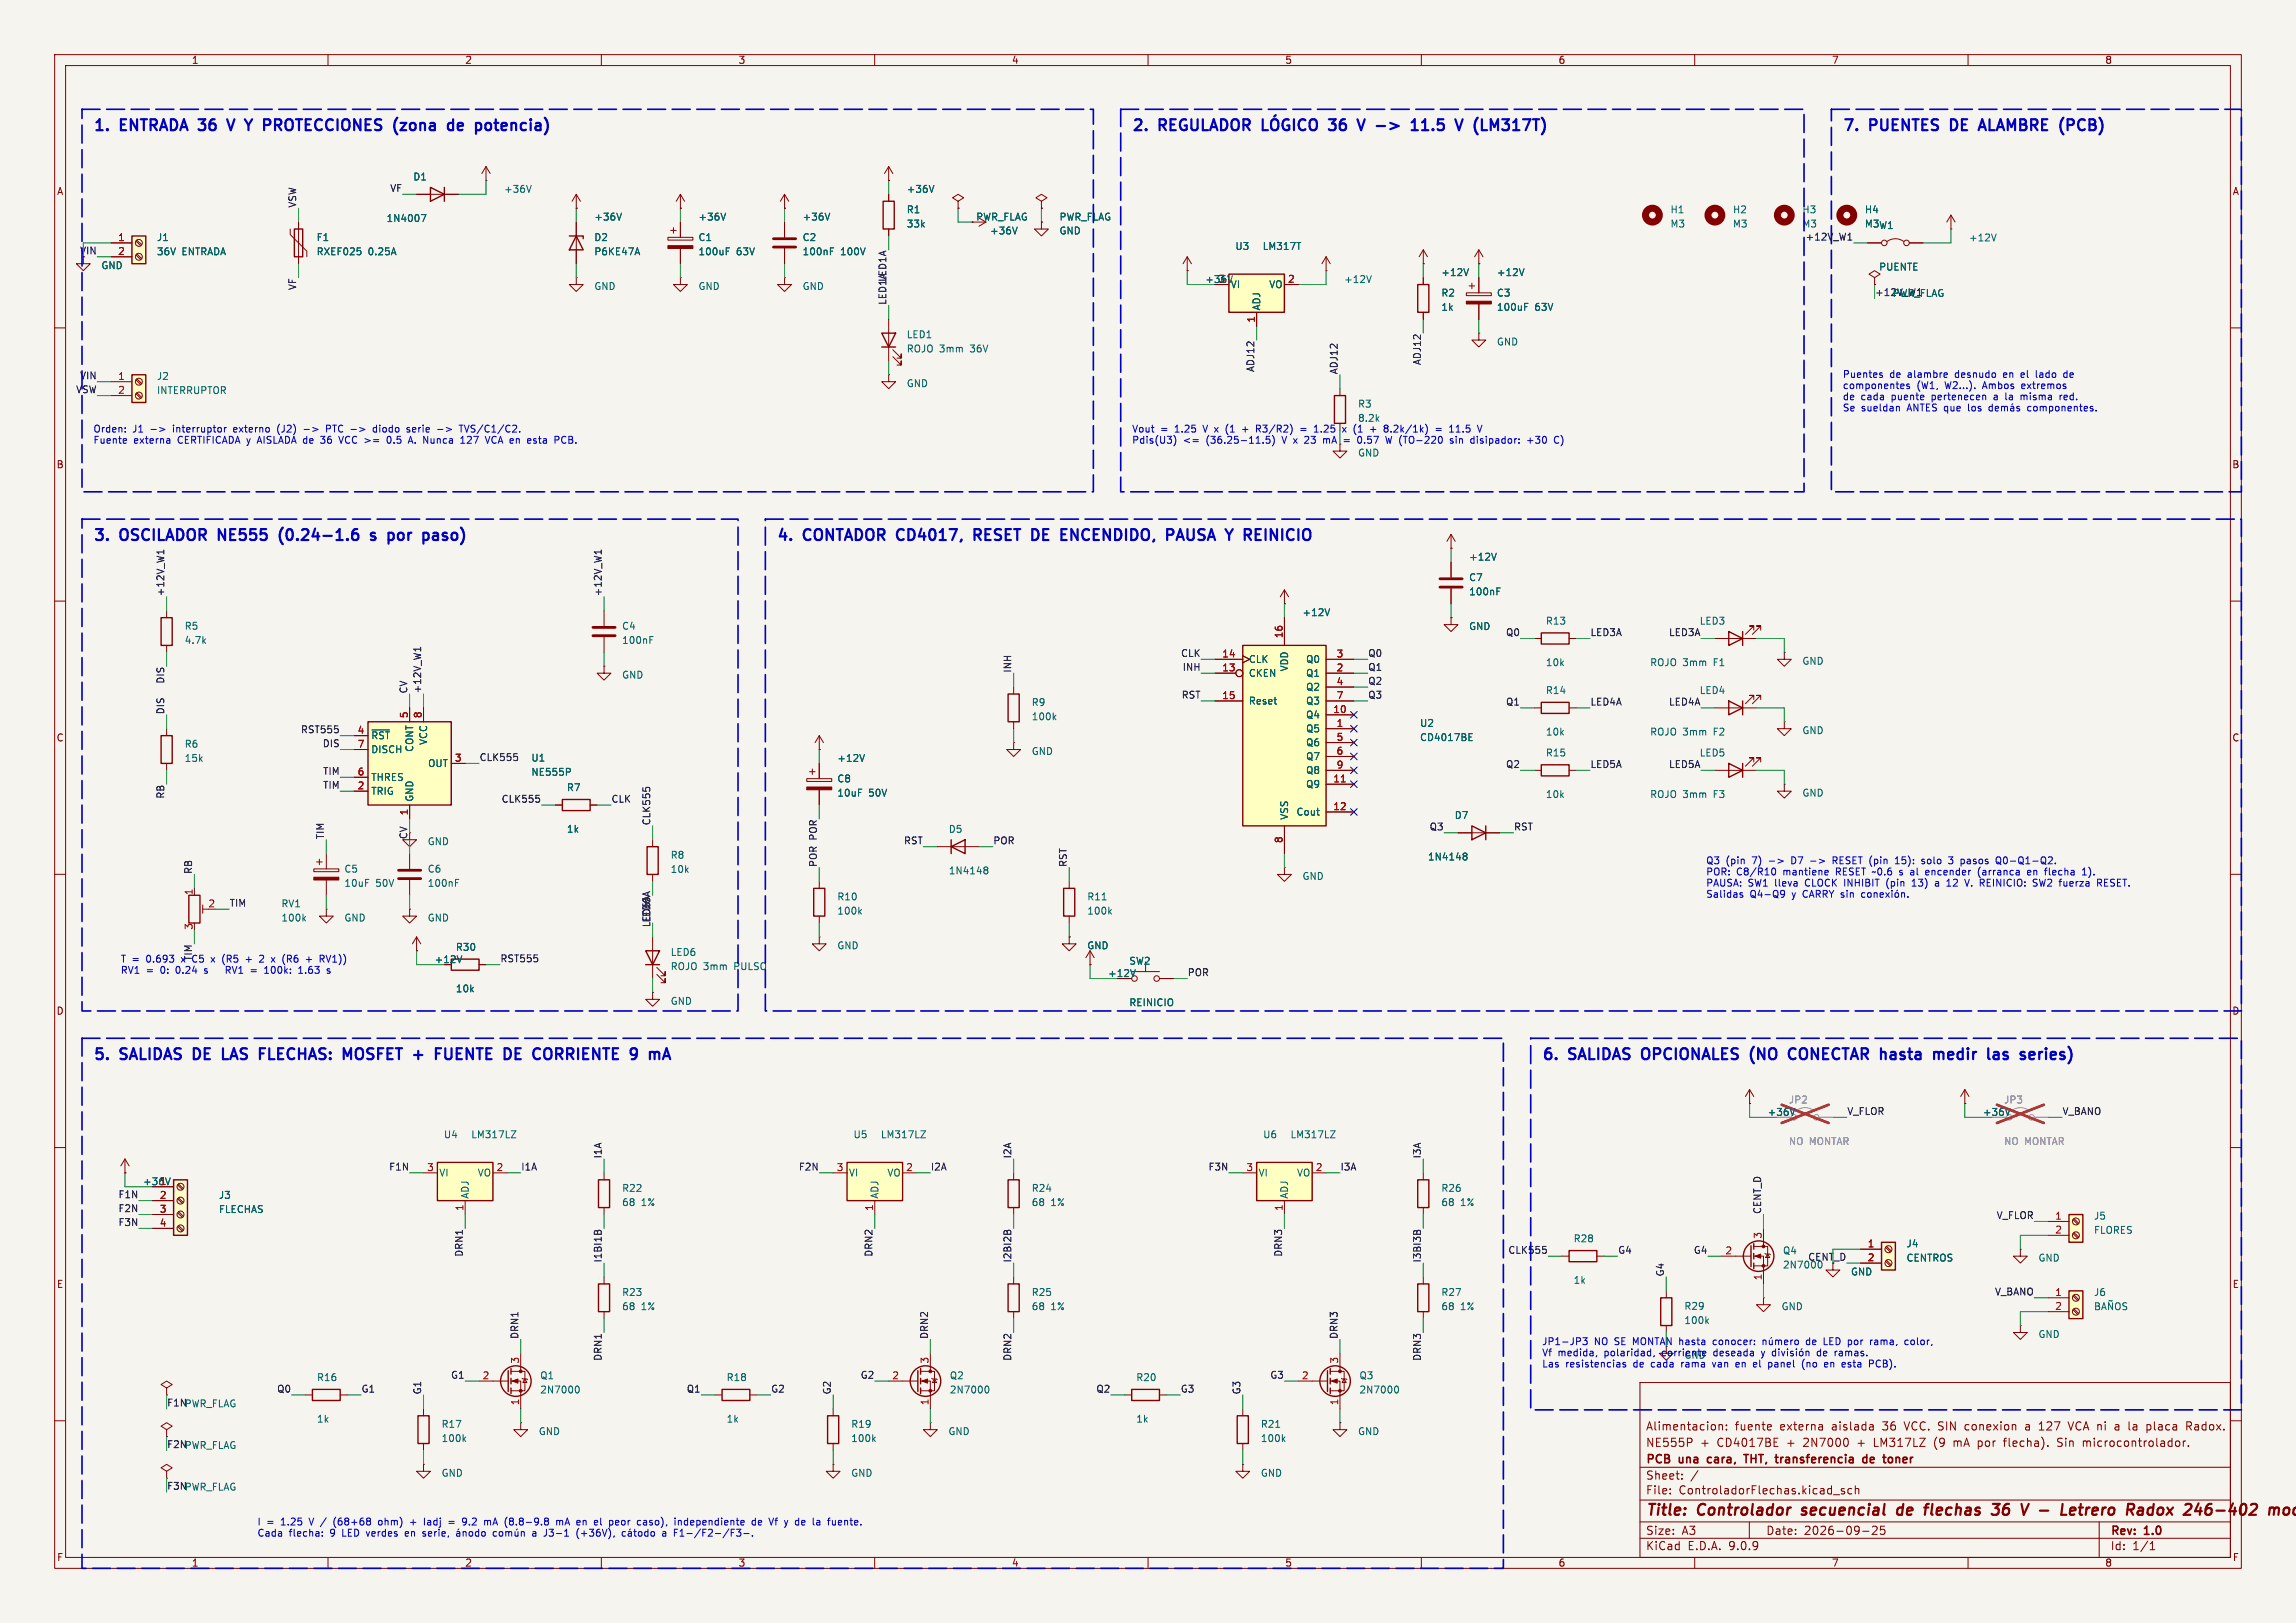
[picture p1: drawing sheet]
<svg xmlns="http://www.w3.org/2000/svg" width="420mm" height="297mm" viewBox="0 0 420 297" stroke-linecap="round" stroke-linejoin="round" font-family="sans-serif">
<defs><g id="words">
<g font-size="2.8" fill="#0000c2">
<text x="17" y="25">1.</text>
<text x="22.2" y="25">ENTRADA 36</text>
<text x="43.5" y="25">V</text>
<text x="47.5" y="25">Y</text>
<text x="51.6" y="25">PROTECCIONES</text>
<text x="76.2" y="25">(zona</text>
<text x="86.9" y="25">de</text>
<text x="92.7" y="25">potencia)</text>
<text x="207" y="25">2.</text>
<text x="244.9" y="25">36</text>
<text x="262.4" y="25">11.5</text>
<text x="271.4" y="25">V</text>
<text x="275.4" y="25">(LM317T)</text>
<text x="337" y="25">7.</text>
<text x="342.2" y="25">PUENTES</text>
<text x="357.7" y="25">DE</text>
<text x="363.9" y="25">ALAMBRE (PCB)</text>
<text x="17" y="99.9">3.</text>
<text x="22.2" y="99.9">OSCILADOR</text>
<text x="40.9" y="99.9">NE555</text>
<text x="52.8" y="99.9">(0.24-1.6</text>
<text x="70.4" y="99.9">s</text>
<text x="74.3" y="99.9">por</text>
<text x="81.5" y="99.9">paso)</text>
<text x="142" y="99.9">4.</text>
<text x="147.2" y="99.9">CONTADOR CD4017,</text>
<text x="179.9" y="99.9">RESET</text>
<text x="191.3" y="99.9">DE</text>
<text x="197.4" y="99.9">ENCENDIDO,</text>
<text x="217.6" y="99.9">PAUSA</text>
<text x="229.3" y="99.9">Y</text>
<text x="233.4" y="99.9">REINICIO</text>
<text x="17" y="194.9">5.</text>
<text x="22.2" y="194.9">SALIDAS DE</text>
<text x="42.4" y="194.9">LAS</text>
<text x="50" y="194.9">FLECHAS:</text>
<text x="66.1" y="194.9">MOSFET</text>
<text x="79.8" y="194.9">+</text>
<text x="84.6" y="194.9">FUENTE</text>
<text x="98" y="194.9">DE</text>
<text x="104.1" y="194.9">CORRIENTE</text>
<text x="282" y="194.9">6.</text>
<text x="287.2" y="194.9">SALIDAS OPCIONALES</text>
<text x="321.9" y="194.9">(NO</text>
<text x="329.8" y="194.9">CONECTAR hasta</text>
<text x="357.8" y="194.9">medir</text>
<text x="368.6" y="194.9">las</text>
<text x="375.4" y="194.9">series)</text>
</g>
<g font-size="2.8" fill="#840000">
<text x="301" y="277.9">Title:</text>
<text x="310.6" y="277.9">Controlador</text>
<text x="330.5" y="277.9">secuencial</text>
<text x="348.7" y="277.9">de</text>
<text x="354.6" y="277.9">flechas</text>
<text x="367.8" y="277.9">36</text>
<text x="373.9" y="277.9">V -</text>
<text x="382.7" y="277.9">Letrero</text>
<text x="395.5" y="277.9">Radox</text>
<text x="406.9" y="277.9">246-402</text>
</g>
<g font-size="2.1" fill="#840000">
<text x="301" y="262">Alimentacion:</text>
<text x="317.4" y="262">fuente</text>
<text x="325.7" y="262">externa</text>
<text x="335.2" y="262">aislada</text>
<text x="344.7" y="262">36</text>
<text x="348.8" y="262">VCC. SIN</text>
<text x="360.2" y="262">conexion</text>
<text x="371.4" y="262">a</text>
<text x="374" y="262">127</text>
<text x="379.6" y="262">VCA ni</text>
<text x="388.4" y="262">a</text>
<text x="391" y="262">la</text>
<text x="394.5" y="262">placa</text>
<text x="401.9" y="262">Radox.</text>
<text x="301" y="268.2">PCB</text>
<text x="301" y="265">NE555P</text>
<text x="307.2" y="268.2">una</text>
<text x="311" y="265">+</text>
<text x="313" y="268.2">cara,</text>
<text x="314.2" y="265">CD4017BE</text>
<text x="320.4" y="268.2">THT,</text>
<text x="326.7" y="268.2">transferencia</text>
<text x="327" y="265">+</text>
<text x="330.2" y="265">2N7000</text>
<text x="340.2" y="265">+</text>
<text x="343.3" y="268.2">de</text>
<text x="343.4" y="265">LM317LZ</text>
<text x="347.7" y="268.2">toner</text>
<text x="354.5" y="265">(9</text>
<text x="358.2" y="265">mA por</text>
<text x="367.8" y="265">flecha).</text>
<text x="377.7" y="265">Sin</text>
<text x="382.5" y="265">microcontrolador.</text>
<text x="301" y="273.7">File:</text>
<text x="301" y="271">Sheet:</text>
<text x="307.1" y="273.7">ControladorFlechas.kicad_sch</text>
<text x="301" y="281.1">Size:</text>
<text x="307.6" y="281.1">A3</text>
<text x="323" y="281.1">Date:</text>
<text x="330" y="281.1">2026-09-25</text>
<text x="386" y="281.3">Rev:</text>
<text x="392.4" y="281.3">1.0</text>
<text x="301" y="283.9">KiCad</text>
<text x="308.7" y="283.9">E.D.A.</text>
<text x="316.3" y="283.9">9.0.9</text>
<text x="386" y="283.9">Id:</text>
<text x="390.1" y="283.9">1/1</text>
</g>
<g font-size="1.8" fill="#840000">
<text x="35" y="11.9">1</text>
<text x="85" y="11.9">2</text>
<text x="135" y="11.9">3</text>
<text x="185" y="11.9">4</text>
<text x="235" y="11.9">5</text>
<text x="285" y="11.9">6</text>
<text x="335" y="11.9">7</text>
<text x="385" y="11.9">8</text>
<text x="10.3" y="35.9">A</text>
<text x="408.3" y="35.9">A</text>
<text x="14.6" y="46.6">VIN</text>
<text x="10.3" y="85.9">B</text>
<text x="408.2" y="85.9">B</text>
<text x="10.3" y="135.9">C</text>
<text x="408.2" y="135.9">C</text>
<text x="79.4" y="176.5">+12V</text>
<text x="10.3" y="185.9">D</text>
<text x="408.2" y="185.9">D</text>
<text x="330.7" y="230.8">CENT_D</text>
<text x="10.3" y="235.9">E</text>
<text x="408.3" y="235.9">E</text>
<text x="10.3" y="285.9">F</text>
<text x="35" y="286.9">1</text>
<text x="85" y="286.9">2</text>
<text x="135" y="286.9">3</text>
<text x="185" y="286.9">4</text>
<text x="235" y="286.9">5</text>
<text x="285" y="286.9">6</text>
<text x="335" y="286.9">7</text>
<text x="385" y="286.9">8</text>
<text x="408.3" y="285.9">F</text>
</g>
<g font-size="1.8" fill="#0f0f0f">
<text x="71.3" y="35.2">VF</text>
<text x="54.3" y="38.1" transform="rotate(-90 54.3 38.1)">VSW</text>
<text x="330.2" y="44.1">+12V_W1</text>
<text x="54.3" y="53.2" transform="rotate(-90 54.3 53.2)">VF</text>
<text x="162.2" y="55.9" transform="rotate(-90 162.2 55.9)">LED1A</text>
<text x="14.6" y="69.5">VIN</text>
<text x="229.5" y="68.2" transform="rotate(-90 229.5 68.2)">ADJ12</text>
<text x="244.8" y="68.6" transform="rotate(-90 244.8 68.6)">ADJ12</text>
<text x="260" y="66.9" transform="rotate(-90 260 66.9)">ADJ12</text>
<text x="13.8" y="72">VSW</text>
<text x="30.1" y="109.2" transform="rotate(-90 30.1 109.2)">+12V_W1</text>
<text x="110.1" y="109.2" transform="rotate(-90 110.1 109.2)">+12V_W1</text>
<text x="275.4" y="116.5">Q0</text>
<text x="290.8" y="116.5">LED3A</text>
<text x="305.2" y="116.5">LED3A</text>
<text x="30.1" y="125.2" transform="rotate(-90 30.1 125.2)">DIS</text>
<text x="185.1" y="123.2" transform="rotate(-90 185.1 123.2)">INH</text>
<text x="215.9" y="120.3">CLK</text>
<text x="216.2" y="122.8">INH</text>
<text x="250.2" y="125.4">Q2</text>
<text x="250.2" y="120.3">Q0</text>
<text x="250.2" y="122.8">Q1</text>
<text x="30.1" y="130.8" transform="rotate(-90 30.1 130.8)">DIS</text>
<text x="74.6" y="127" transform="rotate(-90 74.6 127)">CV</text>
<text x="77.1" y="127" transform="rotate(-90 77.1 127)">+12V_W1</text>
<text x="216.1" y="127.9">RST</text>
<text x="250.2" y="127.9">Q3</text>
<text x="275.4" y="129.2">Q1</text>
<text x="290.8" y="129.2">LED4A</text>
<text x="305.2" y="129.2">LED4A</text>
<text x="55" y="134.3">RST555</text>
<text x="58.9" y="136.8">DIS</text>
<text x="59" y="141.9">TIM</text>
<text x="87.6" y="139.4">CLK555</text>
<text x="275.4" y="140.6">Q2</text>
<text x="290.8" y="140.6">LED5A</text>
<text x="305.2" y="140.6">LED5A</text>
<text x="30.1" y="146.3" transform="rotate(-90 30.1 146.3)">RB</text>
<text x="59" y="144.4">TIM</text>
<text x="91.7" y="147">CLK555</text>
<text x="111.8" y="147">CLK</text>
<text x="59.3" y="153.7" transform="rotate(-90 59.3 153.7)">TIM</text>
<text x="74.6" y="153.7" transform="rotate(-90 74.6 153.7)">CV</text>
<text x="119" y="151.1" transform="rotate(-90 119 151.1)">CLK555</text>
<text x="165.3" y="154.6">RST</text>
<text x="181.6" y="154.6">POR</text>
<text x="261.4" y="152.1">Q3</text>
<text x="276.9" y="152.1">RST</text>
<text x="35.2" y="160" transform="rotate(-90 35.2 160)">RB</text>
<text x="149.5" y="158.8" transform="rotate(-90 149.5 158.8)">POR POR</text>
<text x="195.2" y="158.8" transform="rotate(-90 195.2 158.8)">RST</text>
<text x="41.9" y="166">TIM</text>
<text x="119" y="169.8" transform="rotate(-90 119 169.8)">LED6A</text>
<text x="35.2" y="175.9" transform="rotate(-90 35.2 175.9)">TIM</text>
<text x="91.4" y="176.2">RST555</text>
<text x="217.2" y="178.7">POR</text>
<text x="337.8" y="204.1">V_FLOR</text>
<text x="377.2" y="204.1">V_BANO</text>
<text x="71.1" y="214.3">F1N</text>
<text x="95.2" y="214.3">I1A</text>
<text x="110.1" y="212.1" transform="rotate(-90 110.1 212.1)">I1A</text>
<text x="146" y="214.3">F2N</text>
<text x="170.2" y="214.3">I2A</text>
<text x="185.1" y="212.1" transform="rotate(-90 185.1 212.1)">I2A</text>
<text x="221" y="214.3">F3N</text>
<text x="245.1" y="214.3">I3A</text>
<text x="260" y="212.1" transform="rotate(-90 260 212.1)">I3A</text>
<text x="21.6" y="219.4">F1N</text>
<text x="21.6" y="221.9">F2N</text>
<text x="21.6" y="224.4">F3N</text>
<text x="322.2" y="222.2" transform="rotate(-90 322.2 222.2)">CENT_D</text>
<text x="365.1" y="223.2">V_FLOR</text>
<text x="84.7" y="230.1" transform="rotate(-90 84.7 230.1)">DRN1</text>
<text x="110.1" y="231.1" transform="rotate(-90 110.1 231.1)">I1B I1B</text>
<text x="159.7" y="230.1" transform="rotate(-90 159.7 230.1)">DRN2</text>
<text x="185.1" y="231.1" transform="rotate(-90 185.1 231.1)">I2B I2B</text>
<text x="234.6" y="230.1" transform="rotate(-90 234.6 230.1)">DRN3</text>
<text x="260" y="231.1" transform="rotate(-90 260 231.1)">I3B I3B</text>
<text x="275.8" y="229.5">CLK555</text>
<text x="295.9" y="229.5">G4</text>
<text x="304.5" y="233.7" transform="rotate(-90 304.5 233.7)">G4</text>
<text x="309.7" y="229.5">G4</text>
<text x="326" y="232.3">2N7000</text>
<text x="364.8" y="237.1">V_BANO</text>
<text x="94.9" y="245.1" transform="rotate(-90 94.9 245.1)">DRN1</text>
<text x="169.8" y="245.1" transform="rotate(-90 169.8 245.1)">DRN2</text>
<text x="244.8" y="245.1" transform="rotate(-90 244.8 245.1)">DRN3</text>
<text x="110.1" y="249.1" transform="rotate(-90 110.1 249.1)">DRN1</text>
<text x="185.1" y="249.1" transform="rotate(-90 185.1 249.1)">DRN2</text>
<text x="260" y="249.1" transform="rotate(-90 260 249.1)">DRN3</text>
<text x="30.5" y="257.5">F1NPWR_FLAG</text>
<text x="50.6" y="254.9">Q0</text>
<text x="66" y="254.9">G1</text>
<text x="77.1" y="255.3" transform="rotate(-90 77.1 255.3)">G1</text>
<text x="82.4" y="252.4">G1</text>
<text x="125.5" y="254.9">Q1</text>
<text x="141" y="254.9">G2</text>
<text x="152.1" y="255.3" transform="rotate(-90 152.1 255.3)">G2</text>
<text x="157.3" y="252.4">G2</text>
<text x="200.5" y="254.9">Q2</text>
<text x="215.9" y="254.9">G3</text>
<text x="227" y="255.3" transform="rotate(-90 227 255.3)">G3</text>
<text x="232.3" y="252.4">G3</text>
<text x="30.5" y="265.1">F2NPWR_FLAG</text>
<text x="30.5" y="272.7">F3NPWR_FLAG</text>
</g>
<g font-size="1.8" fill="#006464">
<text x="75.5" y="33.2">D1</text>
<text x="92.1" y="35.5">+36V</text>
<text x="165.8" y="35.5">+36V</text>
<text x="70.6" y="40.8">1N4007</text>
<text x="108.6" y="40.6">+36V</text>
<text x="127.7" y="40.6">+36V</text>
<text x="146.7" y="40.6">+36V</text>
<text x="165.8" y="39.2">R1</text>
<text x="165.8" y="41.8">33k</text>
<text x="178.5" y="40.6">PWR_FLAG</text>
<text x="193.7" y="40.6">PWR_FLAG</text>
<text x="305.5" y="41.8">M3</text>
<text x="305.5" y="39.2">H1</text>
<text x="316.9" y="41.8">M3</text>
<text x="316.9" y="39.2">H2</text>
<text x="329.6" y="41.8">M3</text>
<text x="329.6" y="39.2">H3</text>
<text x="341" y="41.8">M3W1</text>
<text x="341" y="39.2">H4</text>
<text x="28.6" y="44.3">J1</text>
<text x="28.6" y="46.9">36V</text>
<text x="33.3" y="46.9">ENTRADA</text>
<text x="57.8" y="44.3">F1</text>
<text x="57.8" y="46.9">RXEF025</text>
<text x="67.3" y="46.9">0.25A</text>
<text x="108.6" y="44.3">D2</text>
<text x="108.6" y="46.9">P6KE47A</text>
<text x="127.7" y="44.3">C1</text>
<text x="127.7" y="46.9">100uF</text>
<text x="134.7" y="46.9">63V</text>
<text x="146.7" y="44.3">C2</text>
<text x="146.7" y="46.9">100nF</text>
<text x="153.8" y="46.9">100V</text>
<text x="181" y="43.1">+36V</text>
<text x="193.7" y="43.1">GND</text>
<text x="225.9" y="45.9">U3</text>
<text x="230.9" y="45.9">LM317T</text>
<text x="360.1" y="44.4">+12V</text>
<text x="18.4" y="49.5">GND</text>
<text x="108.6" y="53.3">GND</text>
<text x="127.7" y="53.3">GND</text>
<text x="146.7" y="53.3">GND</text>
<text x="220.4" y="52">+36V</text>
<text x="222.8" y="51.8">3</text>
<text x="225" y="52.9">VI</text>
<text x="232.1" y="52.9">VO</text>
<text x="245.8" y="52">+12V</text>
<text x="263.6" y="50.7">+12V</text>
<text x="273.7" y="50.7">+12V</text>
<text x="343.6" y="49.7">PUENTE</text>
<text x="230.7" y="56.9" transform="rotate(-90 230.7 56.9)">ADJ</text>
<text x="263.6" y="54.5">R2</text>
<text x="263.6" y="57.1">1k</text>
<text x="273.7" y="54.5">C3</text>
<text x="273.7" y="57.1">100uF</text>
<text x="280.8" y="57.1">63V</text>
<text x="342.9" y="54.3">+12V_W1</text>
<text x="346.1" y="54.5">PWR_FLAG</text>
<text x="165.8" y="64.7">ROJO 3mm</text>
<text x="165.8" y="62.1">LED1</text>
<text x="177.6" y="64.7">36V</text>
<text x="273.7" y="63.4">GND</text>
<text x="28.6" y="69.7">J2</text>
<text x="165.8" y="71">GND</text>
<text x="28.6" y="72.3">INTERRUPTOR</text>
<text x="248.3" y="74.8">R3</text>
<text x="248.3" y="83.7">GND</text>
<text x="268.6" y="106.5">C7</text>
<text x="268.6" y="102.8">+12V</text>
<text x="238.2" y="113">+12V</text>
<text x="268.6" y="109.1">100nF</text>
<text x="33.7" y="115.4">R5</text>
<text x="33.7" y="118">4.7k</text>
<text x="113.7" y="115.4">C4</text>
<text x="113.7" y="118">100nF</text>
<text x="268.6" y="115.5">GND</text>
<text x="282.7" y="114.5">R13</text>
<text x="310.8" y="114.5">LED3</text>
<text x="113.7" y="124.4">GND</text>
<text x="228.3" y="121.5">CLK</text>
<text x="228.3" y="124.1">CKEN</text>
<text x="235.8" y="123" transform="rotate(-90 235.8 123)">VDD</text>
<text x="238.8" y="121.5">Q0</text>
<text x="238.8" y="124.1">Q1</text>
<text x="282.7" y="122.1">10k</text>
<text x="301.7" y="122.1">ROJO 3mm</text>
<text x="313.6" y="122.1">F1</text>
<text x="329.6" y="121.8">GND</text>
<text x="188.6" y="129.4">R9</text>
<text x="228.3" y="129.1">Reset</text>
<text x="238.8" y="126.6">Q2</text>
<text x="238.8" y="129.1">Q3</text>
<text x="238.8" y="131.7">Q4</text>
<text x="282.7" y="127.2">R14</text>
<text x="310.8" y="127.2">LED4</text>
<text x="33.7" y="137">R6</text>
<text x="67.8" y="135.5">~{RST}</text>
<text x="75.8" y="137.7" transform="rotate(-90 75.8 137.7)">CONT</text>
<text x="78.3" y="136.4" transform="rotate(-90 78.3 136.4)">VCC</text>
<text x="188.6" y="132">100k</text>
<text x="238.8" y="134.2">Q5</text>
<text x="238.8" y="136.8">Q6</text>
<text x="259.7" y="133.2">U2</text>
<text x="259.7" y="135.8">CD4017BE</text>
<text x="282.7" y="134.8">10k</text>
<text x="301.7" y="134.8">ROJO 3mm</text>
<text x="313.6" y="134.8">F2</text>
<text x="329.6" y="134.5">GND</text>
<text x="33.7" y="139.6">15k</text>
<text x="67.8" y="138">DISCH</text>
<text x="67.8" y="143.1">THRES</text>
<text x="78.2" y="140.6">OUT</text>
<text x="97.1" y="139.6">U1</text>
<text x="97.1" y="142.2">NE555P</text>
<text x="153.1" y="143.4">C8</text>
<text x="153.1" y="139.6">+12V</text>
<text x="188.6" y="138.4">GND</text>
<text x="238.8" y="139.3">Q7</text>
<text x="238.8" y="141.8">Q8</text>
<text x="282.7" y="138.6">R15</text>
<text x="310.8" y="138.6">LED5</text>
<text x="67.8" y="145.6">TRIG</text>
<text x="75.8" y="146.8" transform="rotate(-90 75.8 146.8)">GND</text>
<text x="103.6" y="145">R7</text>
<text x="153.1" y="146">10uF</text>
<text x="158.9" y="146">50V</text>
<text x="237.1" y="149.5">Cout</text>
<text x="238.8" y="144.4">Q9</text>
<text x="282.7" y="146.2">10k</text>
<text x="301.7" y="146.2">ROJO 3mm</text>
<text x="313.6" y="146.2">F3</text>
<text x="329.6" y="146">GND</text>
<text x="78.1" y="154.9">GND</text>
<text x="103.6" y="152.6">1k</text>
<text x="173.5" y="152.6">D5</text>
<text x="235.8" y="150.1" transform="rotate(-90 235.8 150.1)">VSS</text>
<text x="266" y="150.1">D7</text>
<text x="62.9" y="159.9">C5</text>
<text x="78.1" y="159.9">C6</text>
<text x="122.6" y="157.3">R8</text>
<text x="122.6" y="159.9">10k</text>
<text x="173.5" y="160.2">1N4148</text>
<text x="238.2" y="161.2">GND</text>
<text x="261.1" y="157.7">1N4148</text>
<text x="51.4" y="166.2">RV1</text>
<text x="62.9" y="162.5">10uF</text>
<text x="68.7" y="162.5">50V</text>
<text x="78.1" y="162.5">100nF</text>
<text x="153.1" y="165">R10</text>
<text x="153.1" y="167.6">100k</text>
<text x="198.8" y="165">R11</text>
<text x="198.8" y="167.6">100k</text>
<text x="51.4" y="168.8">100k</text>
<text x="62.9" y="168.8">GND</text>
<text x="78.1" y="168.8">GND</text>
<text x="153.1" y="173.9">GND</text>
<text x="198.8" y="173.9">GND</text>
<text x="83.3" y="174.2">R30</text>
<text x="122.6" y="177.7">ROJO 3mm</text>
<text x="122.6" y="175.1">LED6</text>
<text x="134.4" y="177.7">PULSO</text>
<text x="202.6" y="179">+12V</text>
<text x="206.5" y="176.7">SW2</text>
<text x="83.3" y="181.8">10k</text>
<text x="122.6" y="184.1">GND</text>
<text x="206.5" y="184.3">REINICIO</text>
<text x="81.1" y="208.5">U4</text>
<text x="86.1" y="208.5">LM317LZ</text>
<text x="156" y="208.5">U5</text>
<text x="161" y="208.5">LM317LZ</text>
<text x="231" y="208.5">U6</text>
<text x="236" y="208.5">LM317LZ</text>
<text x="323.2" y="204.4">+36V</text>
<text x="80.3" y="215.5">VI</text>
<text x="87.3" y="215.5">VO</text>
<text x="155.2" y="215.5">VI</text>
<text x="162.2" y="215.5">VO</text>
<text x="230.1" y="215.5">VI</text>
<text x="237.2" y="215.5">VO</text>
<text x="26.1" y="217.1">+36V</text>
<text x="39.9" y="219.6">J3</text>
<text x="86" y="219.5" transform="rotate(-90 86 219.5)">ADJ</text>
<text x="113.7" y="220.9">68</text>
<text x="113.7" y="218.3">R22</text>
<text x="117.3" y="220.9">1%</text>
<text x="160.9" y="219.5" transform="rotate(-90 160.9 219.5)">ADJ</text>
<text x="188.6" y="220.9">68</text>
<text x="188.6" y="218.3">R24</text>
<text x="192.2" y="220.9">1%</text>
<text x="235.8" y="219.5" transform="rotate(-90 235.8 219.5)">ADJ</text>
<text x="263.6" y="220.9">68</text>
<text x="263.6" y="218.3">R26</text>
<text x="267.1" y="220.9">1%</text>
<text x="39.9" y="222.2">FLECHAS</text>
<text x="287.8" y="227.5">R28</text>
<text x="382.9" y="223.4">J5</text>
<text x="382.9" y="226">FLORES</text>
<text x="326" y="229.7">Q4</text>
<text x="338.5" y="233.6">GND</text>
<text x="348.6" y="228.5">J4</text>
<text x="348.6" y="231.1">CENTROS</text>
<text x="372.8" y="231.1">GND</text>
<text x="113.7" y="240">68</text>
<text x="113.7" y="237.4">R23</text>
<text x="117.3" y="240">1%</text>
<text x="188.6" y="240">68</text>
<text x="188.6" y="237.4">R25</text>
<text x="192.2" y="240">1%</text>
<text x="263.6" y="240">68</text>
<text x="263.6" y="237.4">R27</text>
<text x="267.1" y="240">1%</text>
<text x="287.8" y="235.1">1k</text>
<text x="308" y="239.9">R29</text>
<text x="325.8" y="240">GND</text>
<text x="382.9" y="237.4">J6</text>
<text x="308" y="242.5">100k</text>
<text x="372.8" y="245">GND</text>
<text x="57.9" y="252.9">R16</text>
<text x="98.7" y="252.6">Q1</text>
<text x="98.7" y="255.2">2N7000</text>
<text x="132.8" y="252.9">R18</text>
<text x="173.6" y="252.6">Q2</text>
<text x="173.6" y="255.2">2N7000</text>
<text x="207.7" y="252.9">R20</text>
<text x="248.6" y="252.6">Q3</text>
<text x="248.6" y="255.2">2N7000</text>
<text x="57.9" y="260.5">1k</text>
<text x="80.7" y="261.5">R17</text>
<text x="98.5" y="262.8">GND</text>
<text x="132.8" y="260.5">1k</text>
<text x="155.6" y="261.5">R19</text>
<text x="173.4" y="262.8">GND</text>
<text x="207.7" y="260.5">1k</text>
<text x="230.5" y="261.5">R21</text>
<text x="248.3" y="262.8">GND</text>
<text x="80.7" y="264.1">100k</text>
<text x="155.6" y="264.1">100k</text>
<text x="230.5" y="264.1">100k</text>
<text x="80.7" y="270.4">GND</text>
<text x="155.6" y="270.4">GND</text>
<text x="230.5" y="270.4">GND</text>
</g>
<g font-size="1.8" fill="#a90000">
<text x="21.5" y="44.2">1</text>
<text x="21.5" y="46.7">2</text>
<text x="235.5" y="51.8">2</text>
<text x="229.6" y="59.1" transform="rotate(-90 229.6 59.1)">1</text>
<text x="21.5" y="69.6">1</text>
<text x="21.5" y="72.1">2</text>
<text x="234.7" y="116.9" transform="rotate(-90 234.7 116.9)">16</text>
<text x="223.5" y="120.4">14</text>
<text x="223.5" y="122.9">13</text>
<text x="244.4" y="120.4">3</text>
<text x="244.4" y="122.9">2</text>
<text x="244.4" y="125.5">4</text>
<text x="74.7" y="131.5" transform="rotate(-90 74.7 131.5)">5</text>
<text x="77.2" y="131.5" transform="rotate(-90 77.2 131.5)">8</text>
<text x="223.5" y="128">15</text>
<text x="243.8" y="130.6">10</text>
<text x="244.4" y="128">7</text>
<text x="65.3" y="134.4">4</text>
<text x="65.3" y="136.9">7</text>
<text x="244.4" y="133.1">1</text>
<text x="244.4" y="135.6">5</text>
<text x="65.3" y="142">6</text>
<text x="83.1" y="139.4">3</text>
<text x="243.8" y="143.3">11</text>
<text x="244.4" y="138.2">6</text>
<text x="244.4" y="140.7">9</text>
<text x="65.3" y="144.5">2</text>
<text x="74.7" y="149.3" transform="rotate(-90 74.7 149.3)">1</text>
<text x="243.8" y="148.3">12</text>
<text x="234.7" y="154.4" transform="rotate(-90 234.7 154.4)">8</text>
<text x="35.3" y="163.9" transform="rotate(-90 35.3 163.9)">1</text>
<text x="38" y="166.1">2</text>
<text x="35.3" y="170.3" transform="rotate(-90 35.3 170.3)">3</text>
<text x="78" y="214.4">3</text>
<text x="90.7" y="214.4">2</text>
<text x="153" y="214.4">3</text>
<text x="165.7" y="214.4">2</text>
<text x="227.9" y="214.4">3</text>
<text x="240.6" y="214.4">2</text>
<text x="29.1" y="216.9">1</text>
<text x="29.1" y="219.5">2</text>
<text x="29.1" y="222">3</text>
<text x="84.8" y="221.7" transform="rotate(-90 84.8 221.7)">1</text>
<text x="159.8" y="221.7" transform="rotate(-90 159.8 221.7)">1</text>
<text x="234.7" y="221.7" transform="rotate(-90 234.7 221.7)">1</text>
<text x="29.1" y="224.5">4</text>
<text x="322.3" y="226.8" transform="rotate(-90 322.3 226.8)">3</text>
<text x="375.8" y="223.3">1</text>
<text x="375.8" y="225.8">2</text>
<text x="315.5" y="229.6">2</text>
<text x="341.6" y="228.3">1</text>
<text x="341.6" y="230.9">2</text>
<text x="322.3" y="234.4" transform="rotate(-90 322.3 234.4)">1</text>
<text x="375.8" y="237.2">1</text>
<text x="375.8" y="239.8">2</text>
<text x="95" y="249.6" transform="rotate(-90 95 249.6)">3</text>
<text x="169.9" y="249.6" transform="rotate(-90 169.9 249.6)">3</text>
<text x="244.9" y="249.6" transform="rotate(-90 244.9 249.6)">3</text>
<text x="88.2" y="252.5">2</text>
<text x="95" y="257.2" transform="rotate(-90 95 257.2)">1</text>
<text x="163.1" y="252.5">2</text>
<text x="169.9" y="257.2" transform="rotate(-90 169.9 257.2)">1</text>
<text x="238.1" y="252.5">2</text>
<text x="244.9" y="257.2" transform="rotate(-90 244.9 257.2)">1</text>
</g>
<g font-size="1.8" fill="#0000c2">
<text x="337" y="69.5">Puentes</text>
<text x="337" y="71.5">componentes</text>
<text x="345.7" y="69.5">de</text>
<text x="349.1" y="69.5">alambre</text>
<text x="350.6" y="71.5">(W1,</text>
<text x="355.9" y="71.5">W2...).</text>
<text x="357.9" y="69.5">desnudo</text>
<text x="363" y="71.5">Ambos</text>
<text x="367" y="69.5">en</text>
<text x="370.3" y="71.5">extremos</text>
<text x="370.4" y="69.5">el</text>
<text x="373.3" y="69.5">lado</text>
<text x="378.6" y="69.5">de</text>
<text x="248.3" y="77.4">8.2k</text>
<text x="337" y="73.6">de</text>
<text x="337" y="75.6">Se</text>
<text x="340.4" y="73.6">cada</text>
<text x="340.5" y="75.6">sueldan</text>
<text x="346.1" y="73.6">puente</text>
<text x="349" y="75.6">ANTES que</text>
<text x="353.6" y="73.6">pertenecen</text>
<text x="360.5" y="75.6">los</text>
<text x="365.2" y="73.6">a</text>
<text x="367.5" y="73.6">la</text>
<text x="370.5" y="73.6">misma</text>
<text x="371.8" y="75.6">componentes.</text>
<text x="377.9" y="73.6">red.</text>
<text x="17" y="79.5">Orden:</text>
<text x="17" y="81.5">Fuente</text>
<text x="24.3" y="79.5">J1</text>
<text x="24.5" y="81.5">externa</text>
<text x="31.9" y="79.5">interruptor</text>
<text x="32.6" y="81.5">CERTIFICADA y</text>
<text x="43.2" y="79.5">externo</text>
<text x="47.6" y="81.5">AISLADA de</text>
<text x="51.4" y="79.5">(J2)</text>
<text x="56.4" y="79.5">-&gt;</text>
<text x="59.6" y="81.5">36</text>
<text x="60.8" y="79.5">PTC -&gt;</text>
<text x="63.2" y="81.5">VCC &gt;=</text>
<text x="69.7" y="79.5">diodo</text>
<text x="72.3" y="81.5">0.5</text>
<text x="76.1" y="79.5">serie</text>
<text x="76.5" y="81.5">A. Nunca</text>
<text x="81.9" y="79.5">-&gt;</text>
<text x="86.2" y="79.5">TVS/C1/C2.</text>
<text x="86.4" y="81.5">127</text>
<text x="91.2" y="81.5">VCA en</text>
<text x="99.2" y="81.5">esta</text>
<text x="104.4" y="81.5">PCB.</text>
<text x="207" y="79.5">Vout</text>
<text x="207" y="81.5">Pdis(U3)</text>
<text x="212.3" y="79.5">=</text>
<text x="215" y="79.5">1.25</text>
<text x="216.5" y="81.5">&lt;=</text>
<text x="220.4" y="79.5">V x</text>
<text x="220.8" y="81.5">(36.25-11.5)</text>
<text x="224.9" y="79.5">(1</text>
<text x="228.1" y="79.5">+</text>
<text x="230.9" y="79.5">R3/R2)</text>
<text x="234.9" y="81.5">V x</text>
<text x="239.2" y="79.5">=</text>
<text x="239.3" y="81.5">23</text>
<text x="241.9" y="79.5">1.25</text>
<text x="242.9" y="81.5">mA</text>
<text x="246.9" y="81.5">=</text>
<text x="247.3" y="79.5">x</text>
<text x="249.5" y="79.5">(1</text>
<text x="249.6" y="81.5">0.57</text>
<text x="252.7" y="79.5">+</text>
<text x="255" y="81.5">W (TO-220</text>
<text x="255.5" y="79.5">8.2k/1k)</text>
<text x="265.1" y="79.5">=</text>
<text x="267.2" y="81.5">sin</text>
<text x="267.9" y="79.5">11.5</text>
<text x="271.1" y="81.5">disipador:</text>
<text x="281.7" y="81.5">+30</text>
<text x="312" y="158.5">Q3</text>
<text x="312" y="160.5">POR:</text>
<text x="315.7" y="158.5">(pin</text>
<text x="317.6" y="160.5">C8/R10</text>
<text x="320.6" y="158.5">7)</text>
<text x="323.9" y="158.5">-&gt;</text>
<text x="326.3" y="160.5">mantiene</text>
<text x="328.2" y="158.5">D7</text>
<text x="331.8" y="158.5">-&gt;</text>
<text x="336.1" y="160.5">RESET ~0.6</text>
<text x="336.1" y="158.5">RESET (pin</text>
<text x="348" y="158.5">15):</text>
<text x="348.2" y="160.5">s</text>
<text x="350.4" y="160.5">al</text>
<text x="353" y="158.5">solo</text>
<text x="353.3" y="160.5">encender</text>
<text x="358.2" y="158.5">3</text>
<text x="360.6" y="158.5">pasos</text>
<text x="363.1" y="160.5">(arranca</text>
<text x="367.2" y="158.5">Q0-Q1-Q2.</text>
<text x="372.4" y="160.5">en</text>
<text x="375.8" y="160.5">flecha</text>
<text x="382.8" y="160.5">1).</text>
<text x="312" y="162.6">PAUSA:</text>
<text x="312" y="164.6">Salidas</text>
<text x="319.8" y="162.6">SW1 lleva</text>
<text x="320.1" y="164.6">Q4-Q9</text>
<text x="327.9" y="164.6">y</text>
<text x="330.1" y="164.6">CARRY sin</text>
<text x="330.5" y="162.6">CLOCK</text>
<text x="337.8" y="162.6">INHIBIT</text>
<text x="345.7" y="162.6">(pin</text>
<text x="350.7" y="162.6">13)</text>
<text x="355.1" y="162.6">a</text>
<text x="357.4" y="162.6">12</text>
<text x="361" y="162.6">V. REINICIO:</text>
<text x="373.8" y="162.6">SW2 fuerza</text>
<text x="385.9" y="162.6">RESET.</text>
<text x="22" y="176.5">T =</text>
<text x="22" y="178.5">RV1</text>
<text x="26.7" y="178.5">=</text>
<text x="26.9" y="176.5">0.693</text>
<text x="29.5" y="178.5">0:</text>
<text x="32.5" y="178.5">0.24</text>
<text x="33.5" y="176.5">x</text>
<text x="35.7" y="176.5">C5</text>
<text x="37.9" y="178.5">s</text>
<text x="39.3" y="176.5">x</text>
<text x="41.5" y="176.5">(R5</text>
<text x="42.4" y="178.5">RV1</text>
<text x="46" y="176.5">+</text>
<text x="48.8" y="176.5">2</text>
<text x="49.9" y="178.5">100k:</text>
<text x="51.2" y="176.5">x</text>
<text x="53.4" y="176.5">(R6</text>
<text x="56.3" y="178.5">1.63</text>
<text x="57.9" y="176.5">+</text>
<text x="60.6" y="176.5">RV1))</text>
<text x="282" y="246.5">JP1-JP3</text>
<text x="282" y="248.5">Vf</text>
<text x="282" y="250.6">Las</text>
<text x="285" y="248.5">medida,</text>
<text x="286.4" y="250.6">resistencias</text>
<text x="291.6" y="246.5">NO SE MONTAN hasta</text>
<text x="293.6" y="248.5">polaridad,</text>
<text x="298.9" y="250.6">de</text>
<text x="302.3" y="250.6">cada</text>
<text x="304.3" y="248.5">corriente</text>
<text x="308" y="248.8">GND</text>
<text x="308" y="250.6">rama</text>
<text x="314" y="248.5">deseada</text>
<text x="314" y="250.6">van</text>
<text x="314" y="246.5">conocer:</text>
<text x="318.4" y="250.6">en</text>
<text x="321.8" y="250.6">el</text>
<text x="322.9" y="248.5">y</text>
<text x="324.7" y="250.6">panel</text>
<text x="331.1" y="250.6">(no</text>
<text x="331.5" y="246.5">de</text>
<text x="333.5" y="248.5">de</text>
<text x="335.4" y="250.6">en</text>
<text x="338.8" y="250.6">esta</text>
<text x="343.8" y="246.5">rama,</text>
<text x="344" y="250.6">PCB).</text>
<text x="350.3" y="246.5">color,</text>
<text x="47" y="279.5">I</text>
<text x="47" y="281.5">Cada</text>
<text x="48.8" y="279.5">=</text>
<text x="51.5" y="279.5">1.25</text>
<text x="52.9" y="281.5">flecha:</text>
<text x="56.9" y="279.5">V /</text>
<text x="60.5" y="281.5">9</text>
<text x="61.7" y="279.5">(68+68</text>
<text x="62.9" y="281.5">LED verdes</text>
<text x="70.1" y="279.5">ohm)</text>
<text x="74.8" y="281.5">en</text>
<text x="76.1" y="279.5">+</text>
<text x="78.2" y="281.5">serie,</text>
<text x="78.9" y="279.5">Iadj</text>
<text x="86.3" y="279.5">9.2</text>
<text x="90.5" y="279.5">mA</text>
<text x="94.4" y="279.5">(8.8-9.8</text>
<text x="98.9" y="281.5">a</text>
<text x="104.1" y="279.5">mA</text>
<text x="107.4" y="281.5">(+36V),</text>
<text x="108" y="279.5">en</text>
<text x="111.4" y="279.5">el</text>
<text x="114.4" y="279.5">peor</text>
<text x="119.7" y="279.5">caso),</text>
<text x="123.5" y="281.5">a</text>
<text x="126.7" y="279.5">independiente</text>
<text x="141.1" y="279.5">de</text>
<text x="144.5" y="279.5">Vf</text>
<text x="147.5" y="279.5">y</text>
<text x="149.6" y="279.5">de</text>
<text x="153" y="279.5">la</text>
<text x="156" y="279.5">fuente.</text>
</g>
<g font-size="1.8" fill="#939391">
<text x="327.1" y="202.1">JP2</text>
<text x="366.5" y="202.1">JP3</text>
<text x="327.1" y="209.7">NO MONTAR</text>
<text x="366.5" y="209.7">NO MONTAR</text>
</g>
<text font-size="1.8" fill="#9c9b98" x="362.6" y="204.4">+36V</text>
</g></defs>
<path d="M0 0h420v297h-420z" fill="#f5f4ef" stroke="#f5f4ef" stroke-width=".18"/>
<g fill="none" stroke="#840000" stroke-width=".18">
<path d="M10 10h400v277h-400zM12 12h396v273h-396zM60 10v2M110 10v2M160 10v2M210 10v2M260 10v2M310 10v2M360 10v2M10 60h2M408 60h2M265.4 97.8l-.7 1.3"/>
<path d="M265.4 97.8l.8 1.3M265.4 97.8v2.5M10 110h2M30.5 111.8v1.2M30.5 118.1v1.3M265.4 100.3h.1M265.4 113v1.3h1.3l-1.3 1.3-1.2-1.3h1.2M265.4 113h.1M280.7 116.8h1.2M287 116.8h1.3M313.7 116.8h7.6M320.8 115.3v-.7h-.8h.8l-1.5 1.5"/>
<path d="M322.1 115.3v-.7h-.8h.8l-1.6 1.5M408 110h2M280.7 129.5h1.2M287 129.5h1.3M313.7 129.5h7.6M320.8 128v-.7h-.8h.8l-1.5 1.5M322.1 128v-.7h-.8h.8l-1.6 1.5M10 160h2M171.4 154.9h7.7M408 160h2M195.6 171.5v1.2h1.2l-1.2 1.3-1.3-1.3h1.3M195.6 171.5h.1"/>
<path d="M320 199.4l-.7 1.3M320 199.4l.8 1.3M320 199.4v2.5M10 210h2M320 201.9h.1M408 210h2M300 253h108v32h-108zM10 260h2M300 278.5h108M300 274.5h108M300 268.5h108M305.5 273.2v.2"/>
<path d="M305.5 272.5v.1M307.7 270.5v.2M307.7 269.8v.1M309.4 263.3l.1 .2-.1 .4M310.6 269.1l-1.3 1.9M314.4 260.7v1M314.4 260.8l.3-.1 .3 .1 .1 .9M315.8 261.5v.2M315.8 260.8v.1M320 278.5v3M323.8 260.7l.2 .3-.7 .2M323.9 261.6l-.1 .1"/>
<path d="M324.5 264.7h.7M324.5 263.2h.7M333.3 260.8l.1 .9M333.4 261.6l-.2 .1M333.4 261l-.2 .1M335.4 273.5h1.1M337.4 272.5l-.4-.1-.2 .2 .1 .2 .5 .2v.3h-.6M338.7 272.5l-.4-.1-.3 .3v.4l.2 .2h.5M339.4 272.5l.2-.1 .3 .1 .1 .9M339.4 271.9v1.5M342.4 260.7l.3 .2v.8M342.5 279.4l.6-.1 .2 .1 .1 .3-1 1.1h1"/>
<path d="M342.7 261.6l-.2 .1M342.7 261l-.2 .1M344.7 279.3h-.7l-.1 .7 .3-.1h.5l.1 .2-.1 .5-.2 .2-.6-.2M353.9 263.6v1M357.4 263.7v1M357.7 263.7l-.3 .1M359.5 260.8v.7M366.4 263.7h.6M367 263.2l-.3 .2v1.3M371 260.7l-.4 .1M371.1 261.1h-.4a.29 .29 0 0 0-.2 .3 .29 .29 0 0 0 .2 .3h.4M373 261.7h.9"/>
<path d="M373.2 260.5l.2-.3v1.5M377.2 264.5l-.3 .2-.5-.1M377.2 263.3l-.5-.1-.3 .3 .1 .3 .7 .3M378.3 260.2l.5 1.5 .5-1.5M381.3 263.7h.2l.2 .2M381.7 263.9v.8M381.9 263.7l-.2 .2M384 278.5v6.5M387.1 260.7h.3l.2 .2v.8M387.6 261.6l-.5 .1M387.6 261l-.5 .1M390.2 261.5l.2 .2h.3"/>
<path d="M390.7 260.7l-.5 .1M390.7 261.1h-.3l-.2 .2M393.3 260.8l.1 .2v.4l-.1 .2M399.4 263.7v1M399.8 263.7l-.3 .1-.1 .2M400 260.2h.6l.3 .3-.2 .4-.7 .1M400.3 264.5v.2M400.4 261l.5 .7M408 260h2M60 285v2M110 285v2M160 285v2"/>
<path d="M210 285v2M260 285v2M300 281.5h108M310 285v2M340.7 280.2h1.2M360 285v2M393.3 283.6h.9M393.3 282.5l.4-.4v1.5"/>
</g>
<g fill="none" stroke="#840000" stroke-width=".4">
<path d="M329.5 277.1l.2 .1M329.8 276l-.2 .3 .1 .1M348.1 276a.66 .66 0 0 0-1 .3l-.1 .5 .2 .3 .1 .1 .6-.1M348.2 275.2l-.3 2M353.5 275.2l-.2 1.7 .2 .3M364.5 275.2h1.3l-.8 .8 .5 .1 .1 .2v.5l-.5 .4M367.1 275.2a1.42 1.42 0 0 0-.6 1.9l.5 .1M367.2 276a.66 .66 0 0 0-.8 .3M373.1 276.4h1.6M380.3 275.9h.7M380.6 275.2l-.2 1.7 .1 .2 .4 .1M381.7 275.9l-.2 1.3"/>
<path d="M382.1 275.9l-.5 .4M393.3 275.9l.6 .1M393.7 277.1l-.6 .1M394 275.2l-.3 2M394.8 276.1l-.2 .7 .2 .3M405.4 276.4h1.6M418.2 275.9h.3l.2 .2v.7a.62 .62 0 0 1-.7 .4M420 275.9l-.5 .4v.5a.45 .45 0 0 0 .5 .4"/>
</g>
<path d="M312.4 266.8v.7M319 266.2h.8M319.4 266.2v1.5M325.8 266.7v1M326 266.7l-.2 .3M341.5 266.2v1.5M341.5 266.8l-.5-.1-.2 .3v.4l.1 .2h.6M342.6 266.7h-.3l-.2 .2 .1 .7 .4 .1M342.8 267l-.7 .2M346.8 266.7v1M347 266.7l-.2 .1" fill="none" stroke="#840000" stroke-width=".3"/>
<path d="M29.5 113h2v5.1h-2zM281.9 115.8h5.1v2.1h-5.1zM316.2 115.6l2.6 1.2-2.6 1.3zM318.8 115.6v2.5M281.9 128.5h5.1v2.1h-5.1zM316.2 128.3l2.6 1.2-2.6 1.3zM318.8 128.3v2.5M174 154.9l2.5-1.2v2.5zM174 153.7v2.5" fill="none" stroke="#840000" stroke-width=".25"/>
<path d="M273.7 101.2l-.4 1.3M180.1 159.1l.1 .1M180.1 158.7l.4-.1 .1 .2 .1 .2-.2 .2M180.2 159.2h.3M180.2 159.2l-.1 .1M180.5 159.2l.2 .2-.1 .4-.1 .1h-.4M328.3 202.8l-.4 1.3" fill="none" stroke="#006464" stroke-width=".18"/>
<g fill="none" stroke="#9c9b98" stroke-width=".18">
<path d="M328.7 203.2a2.54 2.54 0 0 1 3 0M332.7 204.5h2.6"/>
<circle cx="328.2" cy="204.5" r=".51"/>
<circle cx="332.2" cy="204.5" r=".51"/>
</g>
<path d="M325.9 202.2l8.6 3.3M334.5 202.2l-8.6 3.3" fill="none" stroke="#e12e31" stroke-width=".46"/>
<path d="M31.7 215.9h2.6v10.2h-2.6z" fill="#ffffc2"/>
<g fill="none" stroke="#840000" stroke-width=".25">
<path d="M29.5 134.6h2v5.1h-2zM102.9 146.3h5v2h-5zM34.5 163.8h2.1v5.1h-2.1zM148.8 162.6h2.1v5h-2.1zM31.7 215.9h2.6v10.2h-2.6zM259.3 215.9h2.1v5.1h-2.1zM259.3 234.9h2.1v5.1h-2.1zM303.8 237.5h2v5.1h-2zM320.3 228v3.8M320.8 227.6v1M320.8 229.4v1M320.8 231.1v1.1"/>
<path d="M76.5 259.1h2v5.1h-2z"/>
<circle cx="321.7" cy="229.9" r="2.79"/>
</g>
<g fill="none" stroke="#840000" stroke-width=".18">
<path d="M110.5 111.8v2.8M110.5 116.6v2.8M265.4 102.9v2.8M265.4 107.7v2.8M30.5 133.4v1.2M30.5 139.7v1.3M149.9 137.2h.1M149.9 134.6v2.6M149.9 134.6l-.8 1.3M149.9 134.6l.7 1.3M57.4 159h4.6v.5h-4.6zM57.9 157.7h1"/>
<path d="M58.4 157.2v1M59.7 156.2v2.8M101.6 147.3h1.3M107.9 147.3h1.3M35.6 162.6v1.2M37.1 165.6v1.5M37.1 166.4h1M59.7 161v2.8M76.2 174h.1M76.2 171.5l-.8 1.2M76.2 171.5l.8 1.2M76.2 171.5v2.5"/>
<path d="M149.9 171.5v1.2h1.2l-1.2 1.3-1.3-1.3h1.3M149.9 171.5h.1M149.9 161.3v1.3M149.9 167.6v1.3M27.9 217.2h3.8M27.9 219.7h3.8M32.5 216.8l.9 .9M32.5 219.4l.9 .8M32.7 216.7l.8 .8M32.7 219.2l.8 .8M260.3 214.6v1.3M27.9 222.2h3.8"/>
<path d="M27.9 224.8h3.8M32.5 221.9l.9 .9M32.5 224.5l.9 .8M32.7 221.7l.8 .9M32.7 224.3l.8 .8M260.3 221v1.2M260.3 233.7v1.2M304.8 236.2v1.3M315 229.9h5.3M320.8 228.1h2.5v3.5h-2.5M320.8 229.9h1.8v5M322.6 237.5v1.3h1.2l-1.2 1.2-1.3-1.2h1.3"/>
<path d="M322.6 237.5h.1M322.6 224.8v3.3M322.8 229.4l.2 .1h.7l.1 .1M323.3 229.5l.4 .6h-.7zM335.3 231.1v1.3h1.2l-1.2 1.3-1.3-1.3h1.3M77.5 257.8v1.3M260.3 240v1.3M304.8 242.6v1.2M77.5 264.2v1.2"/>
<circle cx="33" cy="219.7" r=".63"/>
<circle cx="33" cy="217.2" r=".63"/>
<circle cx="33" cy="224.8" r=".63"/>
<circle cx="33" cy="222.2" r=".63"/>
</g>
<g fill="none" stroke="#006464" stroke-width=".18">
<path d="M118.9 117.1h.4M118.9 116.5h.6M273.8 108.2h.4M273.8 107.6h.6M158.1 138.1l-.4 1.2M55.5 168.1l.4 .4M55.9 167.7l-.5 .5M84.5 174.9l-.5 1.3M157.2 166.8l.4 .5M157.6 166.4l-.5 .5M333.3 231.6l-.2 .4h-.4M312.2 241.7l.3 .5"/>
<path d="M312.5 241.4l-.5 .4M84.8 263.3l.4 .5M85.2 263l-.5 .4"/>
</g>
<g fill="#840000" stroke="#840000" stroke-width=".18">
<path d="M57.4 160.5h4.6v.5h-4.6z"/>
<path d="M321.1 229.9l1-.4v.8z"/>
<circle cx="322.6" cy="228.1" r=".25"/>
<circle cx="322.6" cy="231.6" r=".25"/>
</g>
<path d="M108.5 114.8h4M108.5 116.3h4M263.4 105.9h4.1M263.4 107.4h4.1" fill="none" stroke="#840000" stroke-width=".51"/>
<circle cx="326.4" cy="39.4" r="1.27" fill="none" stroke="#840000" stroke-width="1.3"/>
<path d="M67.3 132.1h15.2v15.2h-15.2z" fill="#ffffc2"/>
<path d="M259.3 52.1h2.1v5.1h-2.1zM67.3 132.1h15.2v15.2h-15.2zM118.4 154.9h2v5.1h-2zM82.5 175.5h5.1v2h-5.1zM57.1 254.3h5.1v2h-5.1z" fill="none" stroke="#840000" stroke-width=".25"/>
<g fill="none" stroke="#840000" stroke-width=".18">
<path d="M175.3 36.8l1-.6-1-.6-1.1 .6 1.1 .6v1.3M175.3 38.1h.1M190.5 36.8l1-.6-1-.6-1 .6 1 .6v1.3M190.5 38.1h.1M356.9 39.4l-.8 1.2M356.9 39.4l.7 1.2M356.9 39.4v2.5M15.2 47v1.3h1.3l-1.3 1.2-1.2-1.2h1.2M177.8 40.6h.1M177.8 40.6h2.5M190.5 40.6v1.3h1.3l-1.3 1.3-1.3-1.3h1.3M190.5 40.6h.1"/>
<path d="M260.3 48.3h.1M260.3 45.7l-.7 1.3M260.3 45.7l.8 1.3M260.3 45.7v2.6M260.3 50.8v1.3M260.3 57.2v1.2M268.2 53.6h4.6v.5h-4.6zM268.7 52.3h1M269.2 51.8v1M270.5 48.3h.1M270.5 45.7l-.8 1.3M270.5 45.7l.8 1.3"/>
<path d="M270.5 45.7v2.6M270.5 50.8v2.8M270.5 55.6v2.8M341.6 44.5h2.6M342.9 50.8l1-.6-1-.7-1 .7 1 .6v1.3M342.9 52.1h.1M345.2 44.2a2.54 2.54 0 0 1 3 0M349.2 44.5h2.6M356.9 41.9h.1M270.5 61v1.2h1.3l-1.3 1.3-1.3-1.3h1.3M270.5 61h.1M245.1 81.3v1.3h1.3l-1.3 1.2-1.3-1.2h1.3"/>
<path d="M326.4 119.4v1.3h1.3l-1.3 1.2-1.3-1.2h1.3M326.4 119.4h.1M64.8 134.6h2.5M64.8 137.2h2.5M74.9 129.5v2.6M77.5 129.5v2.6M82.5 139.7h2.6M110.5 121.9v1.3h1.3l-1.3 1.3-1.3-1.3h1.3M110.5 121.9h.1M149.9 139.7v2.8M185.4 135.9v1.3h1.3l-1.3 1.2-1.3-1.2h1.3M185.4 135.9h.1"/>
<path d="M326.4 132.1v1.3h1.3l-1.3 1.2-1.3-1.2h1.3M326.4 132.1h.1M64.8 142.2h2.5M64.8 144.8h2.5M74.9 152.4v1.3h1.3l-1.3 1.2-1.2-1.2h1.2M74.9 147.3v2.6M119.4 153.7v1.2M147.6 142.5h4.5v.5h-4.5zM148.1 141.2h1M148.6 140.7v1M149.9 144.5v2.8M59.7 166.4v1.2h1.3l-1.3 1.3-1.3-1.3h1.3"/>
<path d="M59.7 166.4h.1M74.9 166.4v1.2h1.3l-1.3 1.3-1.2-1.3h1.2M74.9 166.4h.1M87.6 176.5h1.3M119.4 160v1.3M119.4 181.6v1.3h1.2l-1.2 1.3-1.3-1.3h1.3M119.4 181.6h.1M22.9 214.6h.1M22.9 212.1l-.8 1.3M22.9 212.1l.7 1.3M22.9 212.1v2.5M30.5 254l1-.6-1-.7-1 .7 1 .6v1.3"/>
<path d="M30.5 255.3h.1M55.9 255.3h1.2M62.2 255.3h1.3M304.8 246.4v1.2h1.3l-1.3 1.3-1.3-1.3h1.3M30.5 261.6l1-.6-1-.7-1 .7 1 .6v1.3M30.5 262.9h.1"/>
<circle cx="344.7" cy="44.5" r=".51"/>
<circle cx="348.7" cy="44.5" r=".51"/>
</g>
<path d="M186.1 41.5l-.5 1.3M268.6 49.2l-.4 1.2M278.8 49.2l-.4 1.2M278.9 56.1h.4M278.9 55.5h.6M365.1 42.8l-.4 1.3M68 133.6h3.2M104.2 140.7l.1 .2-.1 .3M31.1 215.5l-.4 1.3" fill="none" stroke="#006464" stroke-width=".18"/>
<g fill="none" stroke="#840000" stroke-width="1.3">
<circle cx="302.3" cy="39.4" r="1.27"/>
<circle cx="313.7" cy="39.4" r="1.27"/>
<circle cx="337.8" cy="39.4" r="1.27"/>
</g>
<g fill="#840000" stroke="#840000" stroke-width=".18">
<path d="M268.2 55.1h4.6v.5h-4.6z"/>
<path d="M147.6 144h4.5v.5h-4.5z"/>
</g>
<path d="M24.1 68.6h2.6v5.1h-2.6z" fill="#ffffc2"/>
<path d="M24.1 68.6h2.6v5.1h-2.6z" fill="none" stroke="#840000" stroke-width=".25"/>
<g fill="none" stroke="#840000" stroke-width=".18">
<path d="M20.3 69.9h3.8M20.3 72.4h3.8M24.9 69.5l.8 .9M24.9 72.1l.8 .8M25 69.3l.9 .9M25 71.9l.9 .8"/>
<circle cx="25.4" cy="72.4" r=".63"/>
<circle cx="25.4" cy="69.8" r=".63"/>
</g>
<path d="M24.1 43.2h2.6v5.1h-2.6z" fill="#ffffc2"/>
<g fill="none" stroke="#840000" stroke-width=".25">
<path d="M161.5 36.8h2.1v5.1h-2.1zM24.1 43.2h2.6v5.1h-2.6zM104.1 43.2h2.6v.5M105.4 43.2l1.3 2.5h-2.6zM244.1 72.4h2v5.1h-2zM184.4 127h2v5.1h-2zM109.5 215.9h2v5.1h-2zM109.5 234.9h2v5.1h-2zM93 250.8v3.8M93.5 250.4v1.1M93.5 252.2v1M93.5 254v1"/>
<circle cx="94.4" cy="252.7" r="2.79"/>
</g>
<g fill="none" stroke="#840000" stroke-width=".18">
<path d="M105.4 38.1h.1M105.4 35.6l-.8 1.2M105.4 35.6l.8 1.2M105.4 35.6v2.5M124.5 38.1h.1M124.5 35.6l-.8 1.2M124.5 35.6l.7 1.2M124.5 35.6v2.5M143.5 38.1h.1M143.5 35.6v2.5M143.5 35.6l-.8 1.2M143.5 35.6l.8 1.2"/>
<path d="M162.6 33h.1M162.6 30.5v2.5M162.6 35.6v1.2M162.6 30.5l-.8 1.3M162.6 30.5l.7 1.3M20.3 44.5h3.8M20.3 47h3.8M24.9 44.1l.8 .9M24.9 46.7l.8 .8M25 43.9l.9 .9M25 46.5l.9 .8M105.4 50.8v1.3h1.3l-1.3 1.2-1.3-1.2h1.3"/>
<path d="M105.4 50.8h.1M105.4 40.6v7.7M143.5 50.8v1.3h1.3l-1.3 1.2-1.3-1.2h1.3M143.5 50.8h.1M143.5 40.6v2.8M143.5 45.5v2.8M162.6 41.9v1.3M242.6 49.5h.1M242.6 47l-.8 1.3M242.6 47l.7 1.3M242.6 47v2.5M162.6 68.6v1.3h1.2l-1.2 1.2-1.3-1.2h1.3"/>
<path d="M162.6 68.6h.1M245.1 71.1v1.3M245.1 77.5v1.2M185.4 125.7v1.3M185.4 132.1v1.3M234.9 158.8v1.2h1.3l-1.3 1.3-1.2-1.3h1.2M234.9 158.8h.1M110.5 214.6v1.3M110.5 221v1.2M110.5 233.7v1.2M369.6 228.6v1.3h1.2l-1.2 1.2-1.3-1.2h1.3M369.6 228.6h.1"/>
<path d="M87.6 252.7h5.4M93.5 251h2.5v3.5h-2.5M93.5 252.7h1.7v5.1M95.2 247.6v3.4M95.5 252.2l.1 .1h.8l.1 .2M96 252.3l.4 .7h-.8zM110.5 240v1.3M369.6 242.6v1.2h1.2l-1.2 1.3-1.3-1.3h1.3M369.6 242.6h.1M77.5 268v1.2h1.2l-1.2 1.3-1.3-1.3h1.3M77.5 268h.1M95.2 260.3v1.3h1.3l-1.3 1.3-1.2-1.3h1.2"/>
<path d="M95.2 260.3h.1"/>
<circle cx="25.4" cy="44.4" r=".63"/>
<circle cx="25.4" cy="47" r=".63"/>
</g>
<path d="M113.7 39l-.4 1.3M132.7 39l-.4 1.3M151.8 39l-.4 1.3M170.8 33.9l-.4 1.3M116.3 46.3h.6M116.6 45.4l.4 1.2M151.9 46h.4M151.9 45.4h.6M250.8 50.4l-.4 1.3M192.8 131.2l.3 .5M193.1 130.9l-.4 .5M105.4 253.7l.1-.1a.68 .68 0 0 1 .5 .7 .68 .68 0 0 1-.5 .6l-.1-.1" fill="none" stroke="#006464" stroke-width=".18"/>
<g fill="none" stroke="#9c9b98" stroke-width=".18">
<path d="M368 203.2a2.54 2.54 0 0 1 3.1 0M372.1 204.5h2.5"/>
<circle cx="367.5" cy="204.5" r=".51"/>
<circle cx="371.6" cy="204.5" r=".51"/>
</g>
<path d="M365.3 202.2l8.6 3.3M373.9 202.2l-8.6 3.3" fill="none" stroke="#e12e31" stroke-width=".46"/>
<path d="M141.5 43.7h4M141.5 45.2h4" fill="none" stroke="#840000" stroke-width=".51"/>
<g fill="#840000" stroke="#840000" stroke-width=".18">
<path d="M93.7 252.7l1-.4v.8z"/>
<circle cx="95.2" cy="251" r=".25"/>
<circle cx="95.2" cy="254.5" r=".25"/>
</g>
<path d="M80 212.7h10.2v7h-10.2z" fill="#ffffc2"/>
<path d="M80 212.7h10.2v7h-10.2z" fill="none" stroke="#840000" stroke-width=".25"/>
<path d="M217.2 49.5h.1M217.2 47l-.8 1.3M217.2 47l.7 1.3M217.2 47v2.5M77.5 214.6h2.5M85.1 219.7v2.5M90.2 214.6h2.5" fill="none" stroke="#840000" stroke-width=".18"/>
<path d="M225.4 50.4l-.4 1.3M93.5 206.9h.9l-.9 1.3h.9" fill="none" stroke="#006464" stroke-width=".18"/>
<path d="M378.5 236.2h2.5v5.1h-2.5z" fill="#ffffc2"/>
<g fill="none" stroke="#840000" stroke-width=".25">
<path d="M378.5 236.2h2.5v5.1h-2.5zM167.9 250.8v3.8M168.4 250.4v1.1M168.4 252.2v1M168.4 254v1"/>
<circle cx="169.3" cy="252.7" r="2.79"/>
</g>
<g fill="none" stroke="#840000" stroke-width=".18">
<path d="M234.9 110.5h.1M234.9 108l-.7 1.2M234.9 108l.8 1.2M234.9 108v2.5M374.6 237.5h3.9M379.2 237.2l.9 .8M379.2 239.7l.9 .8M379.4 237l.8 .8M379.4 239.5l.8 .9M162.6 252.7h5.3M168.4 251h2.5v3.5h-2.5M168.4 252.7h1.8v5.1"/>
<path d="M170.2 247.6v3.4M170.4 252.2l.2 .1h.7l.1 .2M170.9 252.3l.4 .7h-.7zM374.6 240h3.9M170.2 260.3v1.3h1.2l-1.2 1.3-1.3-1.3h1.3M170.2 260.3h.1"/>
<circle cx="379.7" cy="237.5" r=".63"/>
<circle cx="379.7" cy="240" r=".63"/>
</g>
<path d="M243.2 111.4l-.4 1.3M383.3 238.4h.5l.2 .2-.2 .4 .2 .1 .1 .3-.3 .3h-.5zM383.3 239h.5M384.4 239.7l.5-1.3 .4 1.3M384.6 239.3h.6M386.4 238l-.6 .1M386.4 238.4v1.3l-.7-1.3v1.3M387.2 238.5l.1-.1a.43 .43 0 0 1 .5 .4v.4a.42 .42 0 0 1-.4 .5 .42 .42 0 0 1-.4-.5v-.4zM389 238.5l-.5-.1-.1 .1v.4l.5 .2 .1 .3-.2 .3-.5-.1M180.3 253.7l.2-.1a.68 .68 0 0 1 .4 .7 .68 .68 0 0 1-.4 .6l-.2-.1" fill="none" stroke="#006464" stroke-width=".18"/>
<g fill="#840000" stroke="#840000" stroke-width=".18">
<path d="M168.7 252.7l1-.4v.8z"/>
<circle cx="170.2" cy="251" r=".25"/>
<circle cx="170.2" cy="254.5" r=".25"/>
</g>
<path d="M224.8 50.2h10.1v7h-10.1z" fill="#ffffc2"/>
<path d="M224.8 50.2h10.1v7h-10.1z" fill="none" stroke="#840000" stroke-width=".25"/>
<path d="M229.9 57.2v2.5M234.9 52.1h2.6" fill="none" stroke="#840000" stroke-width=".18"/>
<path d="M154.9 212.7h10.2v7h-10.2z" fill="#ffffc2"/>
<path d="M194.6 162.6h2v5h-2zM154.9 212.7h10.2v7h-10.2zM151.4 259.1h2v5.1h-2z" fill="none" stroke="#840000" stroke-width=".25"/>
<path d="M195.6 161.3v1.3M195.6 167.6v1.3M152.4 214.6h2.5M160 219.7v2.5M165.1 214.6h2.5M152.4 257.8v1.3M152.4 268v1.2h1.3l-1.3 1.3-1.3-1.3h1.3M152.4 268h.1M152.4 264.2v1.2" fill="none" stroke="#840000" stroke-width=".18"/>
<path d="M201.6 164.7h.7M202.9 166.8l.4 .5M203.3 166.4l-.5 .5M168.4 206.9h.9l-.9 1.3h.9M159.8 263.3l.3 .5M160.1 263l-.5 .4" fill="none" stroke="#006464" stroke-width=".18"/>
<path d="M229.9 212.7h10.1v7h-10.1z" fill="#ffffc2"/>
<g fill="none" stroke="#840000" stroke-width=".25">
<path d="M229.9 212.7h10.1v7h-10.1zM242.8 250.8v3.8M243.3 250.4v1.1M243.3 252.2v1M243.3 254v1"/>
<circle cx="244.2" cy="252.7" r="2.79"/>
</g>
<g fill="none" stroke="#840000" stroke-width=".18">
<path d="M227.3 214.6h2.6M234.9 219.7v2.5M240 214.6h2.6M237.5 252.7h5.3M243.3 251h2.6v3.5h-2.6M243.3 252.7h1.8v5.1M245.1 247.6v3.4M245.4 252.2l.1 .1h.8l.1 .2M245.9 252.3l.4 .7h-.8zM227.3 268v1.2h1.3l-1.3 1.3-1.2-1.3h1.2M227.3 268h.1M245.1 260.3v1.3h1.3l-1.3 1.3-1.3-1.3h1.3"/>
<path d="M245.1 260.3h.1"/>
</g>
<path d="M243.4 206.9h.8l-.8 1.3h.8M255.3 253.7l.1-.1a.68 .68 0 0 1 .4 .7 .68 .68 0 0 1-.4 .6l-.1-.1" fill="none" stroke="#006464" stroke-width=".18"/>
<g fill="#840000" stroke="#840000" stroke-width=".18">
<path d="M243.6 252.7l1-.4v.8z"/>
<circle cx="245.1" cy="251" r=".25"/>
<circle cx="245.1" cy="254.5" r=".25"/>
</g>
<path d="M378.5 222.2h2.5v5.1h-2.5z" fill="#ffffc2"/>
<g fill="none" stroke="#840000" stroke-width=".25">
<path d="M161.3 61h2.5l-1.2 2.5zM161.3 63.5h2.5M281.9 140h5.1v2h-5.1zM316.2 139.7l2.6 1.3-2.6 1.2zM318.8 139.7v2.5M269.2 151.1l2.6 1.3-2.6 1.3zM271.8 151.1v2.6M118.1 174h2.5l-1.2 2.5zM118.1 176.5h2.5M184.4 215.9h2v5.1h-2zM287 228.9h5.1v2h-5.1zM378.5 222.2h2.5v5.1h-2.5z"/>
<path d="M132.1 254.3h5.1v2h-5.1z"/>
</g>
<g fill="none" stroke="#840000" stroke-width=".18">
<path d="M162.6 58.4v7.6M163.3 65.3l1.5 1.5v-.8v.8h-.7M163.3 64l1.5 1.5v-.7v.7h-.7M320.8 139.4v-.7h-.8h.8l-1.5 1.5M322.1 139.4v-.7h-.8h.8l-1.6 1.5M74.9 156.2v2.8M266.7 152.4h7.6M280.7 141h1.2M287 141h1.3M313.7 141h7.6M326.4 143.5v1.3h1.3l-1.3 1.3-1.3-1.3h1.3M326.4 143.5h.1"/>
<path d="M74.9 161v2.8M119.4 171.5v7.6M120.1 178.3l1.6 1.5v-.7v.7h-.8M120.1 177l1.6 1.6v-.8v.8h-.8M199.4 176.5h.1M199.4 174l-.8 1.3M199.4 174l.8 1.3M199.4 174v2.5M207 177.8h5.1M209.5 176v1.8M212.1 179.1h2.5M359.4 199.4l-.8 1.3"/>
<path d="M359.4 199.4l.8 1.3M359.4 199.4v2.5M185.4 214.6v1.3M359.4 201.9h.1M185.4 221v1.2M285.7 229.9h1.3M292.1 229.9h1.3M374.6 223.5h3.9M374.6 226.1h3.9M379.2 223.2l.9 .8M379.2 225.7l.9 .9M379.4 223l.8 .9"/>
<path d="M379.4 225.6l.8 .8M130.8 255.3h1.3M137.2 255.3h1.2M30.5 269.2l1-.6-1-.6-1 .6 1 .6v1.3M30.5 270.5h.1"/>
<circle cx="207.5" cy="179.1" r=".51"/>
<circle cx="211.6" cy="179.1" r=".51"/>
<circle cx="379.7" cy="223.5" r=".63"/>
<circle cx="379.7" cy="226.1" r=".63"/>
</g>
<path d="M72.9 159.3h4.1M72.9 160.8h4.1" fill="none" stroke="#840000" stroke-width=".51"/>
<path d="M267.7 156.6l.2 .1M267.7 156.2l.4-.1 .2 .1v.2l-.2 .3M267.9 156.7h.2M267.9 156.7h-.2M268.1 156.7l.2 .2v.4l-.2 .1-.4-.1M83.3 161.5h.4M83.3 160.9h.6M207.7 177.4l-.5 1.3M367.7 202.8l-.4 1.3" fill="none" stroke="#006464" stroke-width=".18"/>
<path d="M344.2 227.3h2.5v5.1h-2.5z" fill="#ffffc2"/>
<path d="M184.4 234.9h2v5.1h-2zM344.2 227.3h2.5v5.1h-2.5z" fill="none" stroke="#840000" stroke-width=".25"/>
<g fill="none" stroke="#840000" stroke-width=".18">
<path d="M185.4 233.7v1.2M340.4 228.6h3.8M340.4 231.1h3.8M344.9 228.3l.9 .8M344.9 230.8l.9 .8M345.1 228.1l.8 .8M345.1 230.6l.8 .9M185.4 240v1.3"/>
<circle cx="345.4" cy="228.6" r=".63"/>
<circle cx="345.4" cy="231.1" r=".63"/>
</g>
<path d="M227.3 118.1h15.3v33h-15.3z" fill="#ffffc2"/>
<path d="M78.7 34.3l2.6 1.3-2.6 1.2zM81.3 34.3v2.5M53.8 41.9h1.6v5.1h-1.6zM227.3 118.1h15.3v33h-15.3zM207 254.3h5.1v2h-5.1zM226.3 259.1h2v5.1h-2z" fill="none" stroke="#840000" stroke-width=".25"/>
<g fill="none" stroke="#840000" stroke-width=".18">
<path d="M76.2 35.6h7.6M88.9 33h.1M88.9 30.5l-.8 1.3M88.9 30.5l.8 1.3M88.9 30.5v2.5M105.4 38.1h.1M124.5 38.1h.1M143.5 38.1h.1M162.6 33h.1M162.6 35.6v1.2M175.3 38.1h.1M190.5 38.1h.1"/>
<path d="M20.3 44.5h3.8M20.3 47h3.8M53.1 41.9v1l3 3.1v1M54.6 40.6v7.7M105.4 40.6v2.6M105.4 45.7v2.6M122.2 43.4h4.5v.5h-4.5zM122.7 42.2h1M123.2 41.7v1M124.5 50.8v1.3h1.2l-1.2 1.2-1.3-1.2h1.3M124.5 50.8h.1M124.5 40.6v2.8"/>
<path d="M124.5 45.5v2.8M143.5 40.6v2.8M143.5 45.5v2.8M162.6 41.9v1.3M177.8 40.6h.1M190.5 40.6h.1M217.2 49.5h.1M229.9 57.2v2.5M234.9 52.1h2.6M260.3 48.3h.1M260.3 50.8v1.3M260.3 57.2v1.2"/>
<path d="M270.5 48.3h.1M270.5 50.8v2.8M270.5 55.6v2.8M341.6 44.5h2.6M342.9 52.1h.1M349.2 44.5h2.6M234.9 110.5h.1M234.9 113v5.1M265.4 100.3h.1M265.4 113h.1M265.4 102.9v2.8M265.4 107.7v2.8"/>
<path d="M64.8 134.6h2.5M64.8 137.2h2.5M74.9 129.5v2.6M77.5 129.5v2.6M82.5 139.7h2.6M149.9 137.2h.1M149.9 139.7v2.8M222.2 120.7h5.1M222.2 123.2h3.9M222.2 128.3h5.1M227.3 120l1.3 .7-1.3 .6M242.6 120.7h5"/>
<path d="M242.6 123.2h5M242.6 128.3h5M242.6 125.7h5M242.6 130.8h5M242.6 133.4h5M242.6 135.9h5M242.6 138.4h5M64.8 142.2h2.5M64.8 144.8h2.5M74.9 147.3v2.6M101.6 147.3h1.3M107.9 147.3h1.3"/>
<path d="M149.9 144.5v2.8M234.9 151.1v5.1M242.6 141h5M242.6 143.5h5M242.6 148.6h5M266.7 152.4h2.5M271.8 152.4h2.5M76.2 174h.1M87.6 176.5h1.3M195.6 171.5h.1M199.4 176.5h.1M212.1 179.1h2.5"/>
<path d="M22.9 214.6h.1M27.9 217.2h3.8M27.9 219.7h3.8M320 201.9h.1M359.4 201.9h.1M27.9 222.2h3.8M27.9 224.8h3.8M340.4 228.6h3.8M340.4 231.1h3.8M205.7 255.3h1.3M212.1 255.3h1.3M227.3 257.8v1.3"/>
<path d="M227.3 264.2v1.2"/>
<circle cx="226.7" cy="123.2" r=".63"/>
</g>
<path d="M245.4 143.1h.7" fill="none" stroke="#a90000" stroke-width=".18"/>
<g fill="none" stroke="#006464" stroke-width=".18">
<path d="M77.1 39.3h.8l-.5 1.2M97.2 33.9l-.5 1.3M113.7 39l-.4 1.3M132.7 39l-.4 1.3M151.8 39l-.4 1.3M170.8 33.9l-.4 1.3M116.3 46.3h.6M116.6 45.4l.4 1.2M132.9 46h.4M132.9 45.4h.6M151.9 46h.4M151.9 45.4h.6"/>
<path d="M186.1 41.5l-.5 1.3M225.4 50.4l-.4 1.3M268.6 49.2l-.4 1.2M278.8 49.2l-.4 1.2M278.9 56.1h.4M278.9 55.5h.6M243.2 111.4l-.4 1.3M273.7 101.2l-.4 1.3M273.8 108.2h.4M273.8 107.6h.6M68 133.6h3.2M158.1 138.1l-.4 1.2"/>
<path d="M268.7 134.9h.4M268.7 135.5h.6M268.7 134.3h.6M104.2 140.7l.1 .2-.1 .3M267.7 156.6l.2 .1M267.7 156.2l.4-.1 .2 .1v.2l-.2 .3M267.9 156.7h.2M267.9 156.7h-.2M268.1 156.7l.2 .2v.4l-.2 .1-.4-.1M84.5 174.9l-.5 1.3M207.7 177.4l-.5 1.3M31.1 215.5l-.4 1.3"/>
<path d="M328.3 202.8l-.4 1.3M367.7 202.8l-.4 1.3M233.4 261.2h.7M234.7 263.3l.4 .5M235.1 263l-.5 .4"/>
</g>
<path d="M122.2 45h4.5v.5h-4.5z" fill="#840000" stroke="#840000" stroke-width=".18"/>
<g fill="none" stroke="#0f0f0f" stroke-width=".18">
<path d="M160.8 49.6v.6M161 48.5a.66 .66 0 0 1 .7-.1 .66 .66 0 0 1 .3 .7h-1.2zM161.7 46.1v.6M162 47.2v.7M162 49.6v.6M162 47.5h-1.2l.3 .4M162 45.9l-1.2 .5 1.2 .4M338 43.9h.7M338.3 42.8l.1-.1v1.2M30 100.7v.7M30 101h-1.3l.2 .1M77 118.4v.8"/>
<path d="M77 118.8h-1.3l.2 .1M110 101h-1.3l.2 .1M110 100.7v.7M94 137.9h.6M94.6 138.5l.1 .1-.1 .5M98.1 145.5h.6M98.5 146l.2 .3v.3l-.2 .2M117.6 144.1v.6M118.1 144.2l.2-.1 .5 .1M118.5 163.3v.6M118.9 163.2l-1.3 .4M282.2 228.1h.6"/>
<path d="M282.6 228.6l.3 .2v.3l-.3 .3"/>
</g>
<g fill="none" stroke="#009600" stroke-width=".18">
<path d="M54.6 38.1v2.5M73.7 35.6h2.5M88.9 33v2.6h-5.1M105.4 38.1v2.5M124.5 38.1v2.5M143.5 38.1v2.5M162.6 33v2.6M175.3 38.1v2.5h2.5M190.5 38.1v2.5M17.8 47h2.5M20.3 44.5h-5.1v2.5M54.6 48.3v2.5"/>
<path d="M105.4 48.3v2.5M124.5 48.3v2.5M143.5 48.3v2.5M162.6 43.2v2.5M162.6 55.9v2.5M217.2 49.5v2.6h5M229.9 59.7v2.5M242.6 49.5v2.6h-5.1M260.3 48.3v2.5M260.3 58.4v2.6M270.5 48.3v2.5M270.5 58.4v2.6"/>
<path d="M339.1 44.5h2.5M342.9 52.1v2.5M356.9 41.9v2.6h-5.1M17.8 72.4h2.5M17.8 69.9h2.5M162.6 66v2.6M245.1 68.6v2.5M245.1 78.7v2.6M30.5 109.2v2.6M30.5 119.4v2.5M110.5 109.2v2.6M110.5 119.4v2.5"/>
<path d="M234.9 110.5v2.5M265.4 100.3v2.6M265.4 110.5v2.5M278.1 116.8h2.6M288.3 116.8h2.5M311.1 116.8h2.6M321.3 116.8h5.1v2.6M30.5 130.8v2.6M62.2 137.2h2.6M62.2 134.6h2.6M74.9 127v2.5M77.5 127v2.5"/>
<path d="M85.1 139.7h2.5M149.9 137.2v2.5M185.4 123.2v2.5M185.4 133.4v2.5M219.7 128.3h2.5M219.7 120.7h2.5M219.7 123.2h2.5M247.6 128.3h2.6M247.6 120.7h2.6M247.6 123.2h2.6M247.6 125.7h2.6M278.1 129.5h2.6"/>
<path d="M288.3 129.5h2.5M311.1 129.5h2.6M321.3 129.5h5.1v2.6M30.5 141v2.5M59.7 153.7v2.5M62.2 144.8h2.6M62.2 142.2h2.6M74.9 149.9v2.5M74.9 153.7v2.5M99.1 147.3h2.5M109.2 147.3h2.6M119.4 151.1v2.6"/>
<path d="M149.9 147.3v2.6M149.9 158.8v2.5M168.9 154.9h2.5M179.1 154.9h2.5M195.6 158.8v2.5M234.9 156.2v2.6M264.2 152.4h2.5M274.3 152.4h2.6M278.1 141h2.6M288.3 141h2.5M311.1 141h2.6M321.3 141h5.1v2.5"/>
<path d="M35.6 160v2.6M35.6 170.2v2.5M39.4 166.4h2.5M59.7 163.8v2.6M74.9 163.8v2.6M76.2 174v2.5h5.1M88.9 176.5h2.5M119.4 161.3v2.5M119.4 168.9v2.6M119.4 179.1v2.5M149.9 168.9v2.6M195.6 168.9v2.6"/>
<path d="M199.4 176.5v2.6h5.1M214.6 179.1h2.6M22.9 214.6v2.6h5M25.4 219.7h2.5M74.9 214.6h2.6M92.7 214.6h2.5M110.5 212.1v2.5M149.9 214.6h2.5M167.6 214.6h2.6M185.4 212.1v2.5M224.8 214.6h2.5M242.6 214.6h2.5"/>
<path d="M260.3 212.1v2.5M320 201.9v2.6h5.1M335.3 204.5h2.5M359.4 201.9v2.6h5.1M374.6 204.5h2.6M25.4 222.2h2.5M25.4 224.8h2.5M85.1 222.2v2.6M110.5 222.2v2.6M110.5 231.1v2.6M160 222.2v2.6M185.4 222.2v2.6"/>
<path d="M185.4 231.1v2.6M234.9 222.2v2.6M260.3 222.2v2.6M260.3 231.1v2.6M283.2 229.9h2.5M293.4 229.9h2.5M304.8 233.7v2.5M312.4 229.9h2.6M322.6 222.2v2.6M322.6 234.9v2.6M337.8 231.1h2.6M340.4 228.6h-5.1v2.5"/>
<path d="M372.1 237.5h2.5M372.1 223.5h2.5M374.6 226.1h-5v2.5M30.5 255.3v2.5M53.3 255.3h2.6M63.5 255.3h2.5M77.5 255.3v2.5M85.1 252.7h2.5M95.2 245.1v2.5M95.2 257.8v2.5M110.5 241.3v2.5M128.3 255.3h2.5"/>
<path d="M138.4 255.3h2.6M152.4 255.3v2.5M160 252.7h2.6M170.2 245.1v2.5M170.2 257.8v2.5M185.4 241.3v2.5M203.2 255.3h2.5M213.4 255.3h2.5M227.3 255.3v2.5M234.9 252.7h2.6M245.1 245.1v2.5M245.1 257.8v2.5"/>
<path d="M260.3 241.3v2.5M304.8 243.8v2.6M374.6 240h-5v2.6M30.5 262.9v2.5M30.5 270.5v2.5M77.5 265.4v2.6M152.4 265.4v2.6M227.3 265.4v2.6"/>
</g>
<g fill="none" stroke="#000084" stroke-width=".18">
<path d="M247 130.2l1.3 1.2M247 135.3l1.3 1.2M247 132.7l1.3 1.3M247 137.8l1.3 1.2M248.3 130.2l-1.3 1.2M248.3 135.3l-1.3 1.2M248.3 132.7l-1.3 1.3M248.3 137.8l-1.3 1.2M247 142.9l1.3 1.2M247 140.4l1.3 1.2M247 148l1.3 1.2M248.3 142.9l-1.3 1.2"/>
<path d="M248.3 140.4l-1.3 1.2M248.3 148l-1.3 1.2"/>
</g>
<g fill="none" stroke="#0000c2" stroke-width=".4">
<path d="M18 22.1l.2-.3v2M23.1 21.8h-1v2M25.1 21.8v2l-1.2-2v2M25.7 21.8h1.2M26.3 21.8v2M28.6 22l-.3-.2h-.8v2M29.3 23.8l.6-2 .7 2M32.2 22.1l-.5-.3h-.4v2M33 23.8l.6-2 .7 2M36.3 21.8h1.2l-.6 .8M39.3 21.8h-.4l-.3 .2M41.5 21.8l.7 2 .7-2"/>
<path d="M44.8 21.8l.7 1.1 .6-1.1M49.4 22l-.3-.2h-.8v2M50.3 22.9h.8M50.8 22.9l.7 .9M51.4 22l-.3-.2h-.8v2M52.3 22.1a.68 .68 0 0 1 1.2 0M54.1 21.8h1.2M54.7 21.8v2M56.9 21.8h-1v2M58.9 22a.69 .69 0 0 0-1.1 .1M60.9 22a.69 .69 0 0 0-1.1 .1M61.7 21.8v2"/>
<path d="M62.7 22.1a.68 .68 0 0 1 1.1 0M65.9 21.8v2l-1.1-2v2M67.8 21.8h-.9v2M69.7 21.9l-.7-.1-.3 .2M72.7 21.5l-.4 .6M75.4 22.5l-.4 .4v.5l.4 .4M82.9 21.8v2M84 22.5l.6 .1 .1 .4-1 .2M84.6 23.7l-.6 .1M90.4 22.5h.8M90.7 21.8v1.7M91 23.8h.2"/>
<path d="M92 22.5l-.3 .3v.7l.3 .3M92.7 23l-1 .2M97.1 21.8l-.1 .1 .1 .1M97.1 21.8l.1 .1-.1 .1M97.1 21.8v.2M99.6 21.5l.4 .6M207.6 22l.3-.2h.5l.3 .2M212.1 22.9h.8a.54 .54 0 0 0 .4-.6 .54 .54 0 0 0-.4-.5h-.8v2M212.6 22.9l.7 .9M214.1 22.8h.7M215.1 21.8h-1v2h1M217 21.9a.82 .82 0 0 0-1 .1 .82 .82 0 0 0-.2 1 .75 .75 0 0 0 .4 .7 .75 .75 0 0 0 .9-.1v-.6h-.4"/>
<path d="M217.9 21.8v1.6l.4 .4 .6-.1 .2-.3v-1.6M220 21.8v2h1M221.4 23.8l.6-2 .7 2M221.5 23.3h1M223.4 21.8a1.05 1.05 0 0 1 1.1 .7 1.05 1.05 0 0 1-.4 1.2l-.7 .1zM225.4 22.1a.67 .67 0 0 1 .7-.3 .67 .67 0 0 1 .5 .7v.7a.67 .67 0 0 1-.7 .7 .67 .67 0 0 1-.6-.7zM227.5 22.9h.7a.54 .54 0 0 0 .4-.6 .54 .54 0 0 0-.4-.5h-.7v2M227.9 22.9l.7 .9M231 21.8v2h.9M232.6 22.1a.67 .67 0 0 1 .8-.3 .67 .67 0 0 1 .4 .7v.7a.67 .67 0 0 1-.6 .7 .67 .67 0 0 1-.7-.7zM233.4 21.1l-.3 .2M235.7 21.9a.82 .82 0 0 0-.9 .1 .82 .82 0 0 0-.2 1 .75 .75 0 0 0 .4 .7 .75 .75 0 0 0 .8-.1v-.6h-.3"/>
<path d="M236.7 21.8v2M238.8 22a.8 .8 0 0 0-1 0 .8 .8 0 0 0-.3 1 .75 .75 0 0 0 .4 .7 .75 .75 0 0 0 .9-.1M239.6 22.1a.67 .67 0 0 1 .8-.3 .67 .67 0 0 1 .5 .7v.7a.67 .67 0 0 1-.7 .7 .67 .67 0 0 1-.7-.7zM243.1 21.8h1.2l-.7 .8 .5 .1M243.1 23.6l.3 .2 .7-.1M246 21.8h-.4l-.2 .2M248.3 21.8l.7 2 .6-2M251.8 23.1h1.6M254.3 22.5l1.5 .6-1.5 .5M258.2 23.8h1.2M258.2 22.4l.6-.6v2M260.1 23.8h1.2"/>
<path d="M260.1 22.4l.6-.6v2M264 21.8h-.9l-.1 1M266.2 21.8l.7 2 .6-2M270.3 21.5a2.29 2.29 0 0 0 0 3.1M271.1 21.8v2M272.7 23.8v-2l.7 1.5 .6-1.5v2M274.8 21.8h1.2l-.6 .8M277.2 22.1l.2-.3v2M278.6 21.8h1.3l-.8 2M280.4 21.8h1.1M281 21.8v2M282 21.5l.4 .6"/>
<path d="M337.5 21.8h1.4l-.9 2M343.2 22l-.3-.2h-.8v2M344.1 21.8v1.6M345.3 21.8v1.6M347.2 21.8h-1v2M349.2 21.8v2l-1.2-2v2M349.8 21.8h1.2M350.4 21.8v2M352.6 21.8h-1v2M354.5 21.9l-.8-.1-.2 .2M357.8 22.1l-.4-.3h-.5v2h.5M359.8 21.8h-.9v2"/>
<path d="M361.9 23.8l.7-2 .7 2M362.1 23.3h1M363.9 21.8v2M365.3 23.8l.6-2 .7 2M367.3 23.8v-2l.6 1.5 .7-1.5v2M370.5 22l-.3-.2h-.7v2M372.6 22l-.3-.2h-.8v2M374.5 21.8h-1v2M377.5 21.5l-.4 .6M379.3 22l-.3-.2h-.8v2M381.4 22a.69 .69 0 0 0-1.1 .1M383.2 22l-.3-.2h-.7v2"/>
<path d="M384 21.5l.4 .6M17.5 96.8h1.3l-.7 .8M22.1 97.1a.68 .68 0 0 1 1.2 0M25.3 96.9l-.8-.1-.3 .2M27.3 97a.69 .69 0 0 0-1.1 .1M28.1 96.8v2M29.1 96.8v2M30.4 98.8l.7-2 .6 2M33.4 97.1l-.5-.3h-.5v2M34.4 97.1a.68 .68 0 0 1 1.1 0M37.5 97l-.2-.2h-.8v2M41.2 96.8v2l-1.2-2v2"/>
<path d="M43.1 96.8h-1v2M44.9 96.8h-1l-.1 1M46.8 96.8h-1l-.1 1M48.7 96.8h-1l-.1 1M51.7 96.5a2.29 2.29 0 0 0 0 3.1M52.6 97a.46 .46 0 0 1 .8 0M55.3 97l.2-.2h.5l.3 .2M57.6 96.7l-.4 1.5M61.9 97.1l.2-.3v2M64.8 97.6l.6 .1 .1 .3v.6l-.3 .2h-.4M65.4 96.8h-.4l-.3 .2M68.6 97.6l-.5-.1-.3 .3 .1 .3 .7 .2 .1 .1-.1 .3-.2 .1-.6-.1"/>
<path d="M72.8 98.4a.54 .54 0 0 0 .8 .3M73.6 97.6a.54 .54 0 0 0-.8 .3M79.5 97.5h.3l.3 .3v1M80.1 98.7l-.6 .1M80.1 98l-.6 .1M84.3 96.5l.4 .6M143.1 96.7l-.5 1.5M148.3 97a.69 .69 0 0 0-1.1 .1M149.1 97.1a.68 .68 0 0 1 1.2 0M152.4 96.8v2l-1.2-2v2M153 96.8h1.2M153.6 96.8v2"/>
<path d="M154.5 98.8l.7-2 .7 2M157.5 97.1l-.5-.3h-.5v2M158.5 97.1a.68 .68 0 0 1 1.2 0M161.7 97l-.3-.2h-.8v2M165.3 97a.69 .69 0 0 0-1 .1M167.1 97.1l-.5-.3h-.4v2M168.5 96.7l-.4 1.5M170.2 97a.46 .46 0 0 1 .7 0M172.3 97.1l.2-.3v2M173.7 96.8h1.3l-.8 2M178.7 97.9l.7 .9M179.2 97.8l-.9 .1"/>
<path d="M179.3 97l-.3-.2h-.7v2M181.2 96.8h-.9v2M183.1 96.9l-.7-.1-.3 .2M184.9 96.8h-.9v2M185.5 96.8h1.1M186.1 96.8v2M189.8 97.1l-.5-.3h-.5v2M191.8 96.8h-1v2M195.1 96.8h-.9v2M197.1 96.8v2l-1.1-2v2M199.2 97a.69 .69 0 0 0-1 .1M201 96.8h-.9v2"/>
<path d="M203 96.8v2l-1.1-2v2M204.9 97.1l-.4-.3h-.5v2M206 96.8v2M207.9 97.1l-.5-.3h-.5v2M208.9 97.1a.68 .68 0 0 1 1.2 0M214.5 97l-.2-.2h-.8v2M215.2 98.8l.7-2 .6 2M215.4 98.3h1M217.2 96.8v1.6M218.4 96.8v1.6M220.4 96.9l-.8-.1-.3 .2M220.9 98.8l.7-2 .7 2"/>
<path d="M224.2 96.8l.6 1.1 .7-1.1M227.7 97.9h.8M228.2 97.9l.6 .9M228.7 97l-.2-.2h-.8v2M230.6 96.8h-.9v2M231.5 96.8v2M233.6 96.8v2l-1.1-2v2M234.5 96.8v2M236.6 97a.69 .69 0 0 0-1 .1M237.5 96.8v2M238.5 97.1a.68 .68 0 0 1 1.1 0M18.7 191.8h-1l-.1 1"/>
<path d="M23.2 191.9l-.8-.1-.3 .2M23.7 193.8l.7-2 .7 2M25.7 191.8v2M27.4 191.8v2M29.3 192.1l-.5-.3h-.5v2M30 193.8l.7-2 .7 2M33.1 191.9l-.8-.1-.3 .2M36.4 192.1l-.5-.3h-.4v2M38.4 191.8h-.9v2M40.8 191.8v2h.9M42.1 193.8l.7-2 .7 2M45.2 191.9l-.8-.1-.3 .2"/>
<path d="M48.5 191.8h-1v2M49.3 191.8v2M51.8 191.8h-.9v2M53.8 192a.69 .69 0 0 0-1 .1M54.7 191.8v2M55.8 191.8v2M56.5 193.8l.7-2 .6 2M59.5 191.9l-.7-.1-.3 .2M62.9 193.8v-2l.6 1.5 .7-1.5v2M66.3 192.1a.67 .67 0 0 0-.8-.3 .67 .67 0 0 0-.4 .7l.1 1 .3 .3M68.3 191.9l-.8-.1-.2 .2M70.1 191.8h-.9v2"/>
<path d="M71.8 191.8h-.9v2M72.4 191.8h1.1M73 191.8v2M80.7 191.8h-1v2M81.5 191.8v1.6M82.6 191.8v1.6l-.4 .4M83.5 192.8h.7M84.5 191.8h-1v2h1M86.5 191.8v2l-1.1-2v2M87.2 191.8h1.1M87.7 191.8v2M89.9 191.8h-.9v2"/>
<path d="M93.3 192.1l-.5-.3h-.5v2M95.3 191.8h-1v2M98.8 192a.69 .69 0 0 0-1.1 .1M99.6 192.1a.68 .68 0 0 1 1.2 0M102.2 192.9l.7 .9M102.5 192.9a.54 .54 0 0 0 .4-.6 .54 .54 0 0 0-.4-.5h-.8v2M104.8 192l-.3-.2h-.8v2M105.7 191.8v2M107.6 191.8h-.9v2M109.6 191.8v2l-1.1-2v2M110.3 191.8h1.2M110.9 191.8v2"/>
<path d="M113.1 191.8h-1v2M115.5 192l.2-.2h.4l.3 .2M121.3 193.8l.6-2 .7 2M121.5 193.3h.9M283.6 191.8h-.4l-.3 .2M288.2 191.9l-.8-.1-.3 .2M288.7 193.8l.7-2 .7 2M290.7 191.8v2M292.4 191.8v2M294.3 192.1l-.5-.3h-.5v2M295 193.8l.7-2 .7 2M298.1 191.9l-.8-.1-.3 .2"/>
<path d="M300.5 192.1a.68 .68 0 0 1 1.1 0M303.6 192l-.3-.2h-.8v2M305.7 192a.69 .69 0 0 0-1.1 .1M306.5 191.8v2M307.5 192.1a.68 .68 0 0 1 1.1 0M310.7 191.8v2l-1.1-2v2M311.4 193.8l.7-2 .6 2M313.4 191.8v2M316 191.8h-1v2M317.9 191.9l-.8-.1-.3 .2M320.5 194.2l.3 .4M320.8 191.5l-.3 .6"/>
<path d="M322.7 191.8v2l-1.1-2v2M323.7 192.1a.68 .68 0 0 1 1.1 0M328.5 192a.69 .69 0 0 0-1.1 .1M328.5 193.6l-.6 .2M329.3 192.1a.68 .68 0 0 1 1.2 0M332.5 191.8v2l-1.1-2v2M334.5 191.8h-1v2M336.5 192a.69 .69 0 0 0-1.1 .1M337 191.8h1.2M337.6 191.8v2M338.5 193.8l.7-2 .7 2M341.6 192l-.3-.2h-.8v2"/>
<path d="M344.1 191.8v2M349.3 191.8v1.7M357.2 192.6l-.6-.1-.2 .3 .1 .9 .1 .1 .6-.1M357.3 193l-.9 .2M359 191.8v2M360 191.8l-.1 .1 .1 .1M360 191.8l.1 .1-.1 .1M360 191.8v.2M363.7 191.8v1.7M367.2 192.6l-.5-.1-.2 .3v.3l.7 .2 .1 .1-.1 .3-.2 .1-.5-.1M373.6 192.5l-.4 .1M374.3 191.8v.2"/>
<path d="M374.3 192.5v1.3M374.3 191.8l-.1 .1 .1 .1M374.3 191.8l.1 .1-.1 .1M378.4 191.5l.3 .6"/>
</g>
<g fill="none" stroke="#0000c2" stroke-width=".18">
<path d="M22.9 79v.1M22.9 78.3v.1M27.6 78.6h1M29.2 78.2l1 .4-1 .4M41 78.2v.9M41.4 78.2l-.4 .3M50.9 78l-.1 .5 .1 .7M55.6 78.6h1M58.6 79.8h.8l-.4 .5h.2M60.3 77.9l-.6-.1v1.3M60.3 78.4l-.6 .1M62 79.8l.4 1.3 .4-1.3"/>
<path d="M68.9 78.3l-.4-.1-.2 .3 .1 .5h.5M68.9 77.8v1.3M74.6 78.2l.3 .1M74.6 78.6l.3 .1 .1 .2-.2 .2h-.2M75.1 79.8l.4 1.3M75.6 78.2l-.1 .2v.5l.1 .2M76.1 78.5l-.6 .1M80.1 78.6h.9M84 77.8h.7M84.3 77.8v1.3M85 77.8l.4 1.3 .4-1.3M85.7 79.8l-.2 .2"/>
<path d="M103 79.9l.3-.1 .2 .2M224.4 78l-.1 .5 .1 .7M227.3 78.6h1M230.1 78.5l.5 .6M230.4 77.9l-.6-.1v1.3M230.4 78.4l-.6 .1M237.9 78.4h1M237.9 78.8h1M238.9 79.8l-.2 .2M240.4 79.1h.7M240.4 78.2l.4-.4v1.3M245.6 78.2l.6 .9"/>
<path d="M246.2 78.2l-.6 .9M248.5 79.1h.7M248.8 79.8a.72 .72 0 0 1-.2 1.3l-.1-.1M248.8 77.8v1.3M250.7 78.6h1M253.2 77.9l.2-.1 .4 .1M253.5 79.8l.3 1.3 .2-.9 .3 .9 .3-1.3M254.5 79v.1M262.7 78.4h.9M262.7 78.8h.9M265.2 78.2l.3-.4v1.3M266.4 79.1h.7"/>
<path d="M266.4 78.2l.3-.4v1.3M266.4 79.8v.2M280.9 79.8h.8M285.5 79.7a1.46 1.46 0 0 1 0 1.9M344 68.6l.3 .1 .1 .2-.2 .2h-.3M344 68.2l.3 .1M347.4 74.5v.7M348.1 70.3l.2 .3-.6 .1M348.2 71.1h-.1M349.3 70.3h-.3l-.2 .2v.1l.5 .2v.3h-.5M355.8 68.2l.3 .1 .1 .2-.6 .1M356.1 69l-.3 .1"/>
<path d="M362.9 72.3l.3 .2v.7M364.4 73.9v1.3M364.4 74.4h-.3l-.3 .2 .2 .5h.4M365 74.8l.6-.1-.1-.3h-.3l-.2 .1v.6h.5M366.1 74.5l.4-.1 .2 .1M366.1 74.4v.8M366.7 74.5l.2-.1h.3v.8M366.7 74.5v.7M366.9 71.9v1.1l.2 .2M367.8 74.4h.5l.1 .8M368.4 74.7h-.5l-.1 .2 .1 .3 .5-.1M369.4 74.4h-.3l-.2 .1 .1 .2 .4 .1v.3h-.5"/>
<path d="M369.7 72.3v.9M369.9 68.2l-.2 .2v.5l.2 .2M370.1 72.3l-.4 .1M370.3 68.5l-.6 .1M371.4 74.4h-.4l-.1 .2 .1 .5 .4 .1M372.5 67.8v1.1l.2 .2M376.8 72.3v.9M377.2 72.3l-.4 .3M378.1 68.3l-.4-.1-.2 .3 .1 .5h.5M383.4 75.1v.1M23 80.3l.1 .3-.6 .1M23.1 81.1h-.1"/>
<path d="M30.9 80.3l.2 .2v.6M31.1 81.1h-.5M31.1 80.6h-.5M58.6 81l.6 .1M70.9 80.1l-.1 .5 .3 .5 .4-.2v-.8M74.8 80.8h.6M75.9 81v.1M86.2 80.4l-.8 .7h.8M90.1 80a.62 .62 0 0 0-.1 .8 .62 .62 0 0 0 .7 .3M98.5 80.3h.5M103.5 81l-.2 .1h-.3M215 80a1.48 1.48 0 0 1-.3 1.6"/>
<path d="M218.2 80.5h1M218.2 80.8h1M231 81v.1M232.3 80.5v.4l-.1 .2h-.4l-.2-.1M233 80.2v.9l-.3 .5M239.3 80.4l-.7 .7h.8M242.1 80.3v.8M242.5 80.3l-.4 .1M245.9 80.5h.9M245.9 80.8h.9M248.4 80.1l-.1 .2M265.8 80.3h-.3l-.2 .2v.1l.5 .2v.3h-.5"/>
<path d="M266.4 80.3v.8M270.2 80.3v.8M279.4 80.6h1M279.9 80.1v1M280.9 81l.5 .1M324.2 159l-.1 .1M324.7 159a.69 .69 0 0 1-.3 1.1l-.3-.2M325.2 157.2l1 .4-1 .4M331.2 157.6h1M334 159.3h.4v.3l-.6 .1M335.3 157.5h.5M335.6 157.5l.4 .6"/>
<path d="M335.8 156.8h-.5v1.3M346.7 158.1h.7M346.7 157.2l.4-.4v1.3M347.5 159.3v.2l.2 .2M350 159.6l-.5 .1M352 157.3l-.3-.1-.2 .2 .1 .2 .4 .1v.3h-.5M352.8 159.3h-.4l-.1 .2v.6h.5M352.9 159.6l-.6 .1M356.4 156.8h.8l-.4 .5 .4 .1v.4l-.2 .3h-.4M360.2 157.2l-.3 .1M360.3 157.6h-.3l-.2 .2 .1 .2 .4 .1M361.9 159.2v.9l.3 .5"/>
<path d="M365.2 157l.2-.2a.43 .43 0 0 1 .6 .4v.4l-.2 .4 .2 .2M366.8 156.8a.79 .79 0 0 0 0 1.3M370.9 159.7l.6-.1-.1-.3h-.3l-.2 .2v.6h.5M374.9 158.8v1.1l.2 .2M381 159.1l.3-.3v1.3M382.1 158.7l.3 .8M382.4 159.8l-.3 .8M38.6 175.2l.7 .9M39.3 175.2l-.7 .9M40.8 176l.3 .6M41.1 174.6l-.3 .6M41.4 176.8v1.3"/>
<path d="M41.7 177.5l.4 .6M42 177.5h-.6M45 175.6h1M45.9 177.5h1M45.9 177.8h1M47.5 174.9l.5-.1 .2 .2M48.2 175.2l-.8 .9h.8M48.4 178.1h.7M48.6 177l-.2 .2M48.8 176.8v1.3M52.1 174.6l-.2 .4M52.6 175.5h.5"/>
<path d="M53.1 174.8h-.5v1.3M54.6 178.1h.8M55 176.8v1.3M55.9 178v.1M56 175.6h1M59.2 174.9l-.6-.1v1.3M59.7 174.8l.4 1.3 .4-1.3M60.3 177.8v.3M318.3 163.7l.5 .1v.2l-.2 .2-.3-.1M318.3 163.4h.5M326.4 163.2a.84 .84 0 0 1-.3 1h-.3M326.4 163.5l-.2 .2h-.3"/>
<path d="M334.4 160.1h-.4M341.1 163.4h-.3l-.3 .2 .1 .5h.5M341.7 163.5l.2-.1 .3 .1 .1 .5-.1 .1-.3 .1-.2-.1zM342.8 163.5l.2-.1h.3l.1 .8M342.8 163.4v.8M343.9 163.8l.6-.1v-.3h-.4l-.2 .1 .1 .6h.5M344.9 163.4l.7 .8M345.2 161.1l-.1 .5 .1 .7M345.6 163.4l-.7 .8M346.1 163.4v.8M346.7 163.5l-.1 .5 .3 .2 .3-.1v-.6M347.5 160.1h.1"/>
<path d="M347.8 163.4v.8M348.4 163.5v.7M349 164.1v.1M349.5 160.1h.5M349.8 162.2h.7M350 161.1l-.2 .2M350.1 160.9v1.3M354.1 161.4h.5M354.6 161.6l-.4 .1-.2 .2 .2 .3 .4-.1M356.1 162.2h.8M356.5 160.9v1.3M360.2 160.9l-.4 1.3"/>
<path d="M373.1 160.9l.3 1.3M380.9 160.1h.7M384 161.6l.4 .6M385 161.5h.4M385.6 160.9h-.6v1.3h.6M289.5 244.8h.8l-.4 .5 .4 .1v.6l-.2 .1-.6-.1M292.1 248.1l-.1 .2M296.3 249.5v.7M296.3 250.1l-.1 .1M296.3 249.6l-.1 .1M296.9 249.5v.2l.5 .2-.2 .3-.3-.1M301.8 247.3h.1"/>
<path d="M301.9 246.8v1.3M301.9 248.1h-.1M302.6 248.1l-.1 .2M313.2 249.3l.3 .9M313.6 245.2l-.2 .3v.3l.2 .3M318 249.3h-.3l-.2 .2 .1 .6 .4 .1M318.1 249.6l-.6 .1M320.8 250.1h.5M320.8 249.4h.5M321.3 249.6l-.6 .1M322.2 247.3l.3 .8M322.4 248.4l-.2 .1"/>
<path d="M322.5 245.2v.9M322.5 245.3l.2-.1 .3 .1v.8M323.6 245.2l.1 .8 .3 .1 .2-.1M324.1 249.4v.6l-.5 .2M324.1 244.7l-.2 .2M324.2 245.2v.9M324.3 247.3h.5M324.3 248.1h.5M324.8 246.8v1.3M324.8 245.2v.9M324.8 245.3l.4-.1 .1 .2M325.3 245.4l.2-.2 .3 .1 .1 .8"/>
<path d="M325.3 245.4v.7M325.4 246.8v.2M325.4 247.3v.8M325.9 247.3l.3 .8 .3-.8M326.4 245.6l.6-.1v-.2l-.4-.1-.2 .2 .1 .6h.5M327 246.8v.2M327 247.3v.8M327.6 245.2v.9M327.9 245.2l-.3 .3M328 247.3h-.3l-.2 .2 .1 .1 .4 .2v.3h-.5M328.4 245.3l.1-.1 .4 .1 .1 .5-.2 .2-.3 .1-.1-.1zM328.6 246.8v.2"/>
<path d="M328.6 247.3v.8M329.2 247.4l.2-.1 .4 .1v.5l-.1 .2h-.3l-.2-.1zM329.6 246.8l-.1 .2M330.1 248.7a1.46 1.46 0 0 0 0 1.9M330.4 247.4l.1-.1h.3l.1 .8M330.4 247.3v.8M330.5 249.3v.9M330.7 249.3l-.2 .1M331 245.3l-.3-.1-.3 .3 .1 .5h.5M333 247.3h-.3l-.3 .2 .1 .6h.5M333.7 246.1h.6M334.2 249.3l.2 .3-.7 .1"/>
<path d="M334.3 250.1l-.1 .1M334.7 245.4h.4M335.3 244.8h-.6v1.3h.6M335.9 244.8a.64 .64 0 0 1 .7 .6 .64 .64 0 0 1-.7 .7zM335.9 247.3h.1M336.5 247.3h.5v.8M337 247.6h-.4l-.2 .2 .2 .3h.4M337.6 247.4l.4-.1 .2 .2M337.6 247.3v.8M338 250.1l.4 .1M338.1 245.3l.4-.1 .2 .3-.1 .5h-.5M338.1 245.2v1.3"/>
<path d="M338.2 247.5l.1-.2h.3l.1 .8M338.2 247.5v.6M338.4 249.3l-.4 .2 .1 .2h.3M339.3 247.3h.5l.1 .8M339.3 245.3l.3-.1 .3 .3v.3l-.3 .3-.3-.1-.1-.2zM339.9 247.6h-.5l-.2 .2 .2 .3h.5M340.4 245.2v.9M340.8 245.2l-.4 .3M340.9 247.3h-.3l-.2 .2 .1 .1 .4 .2v.3h-.5M341.5 248v.1M342.2 245.2v.9M342.5 245.2l-.3 .3"/>
<path d="M343.3 245.2l-.4 .1M343.4 245.6h-.3l-.2 .2v.2l.5 .1M343.6 248.9a.68 .68 0 0 0-.4 .6 .68 .68 0 0 0 .4 .7M348.7 245.2l.3 .1M349 246l-.3 .1M350 245.2l-.3 .1-.2 .2 .1 .5 .4 .1M61.2 278l-.1 .5 .1 .7M69.7 278.2l-.3 .1-.2 .2 .1 .5 .4 .1M75.1 278.6h1M77.6 277.8v1.3M78.6 278.2l-.4 .1M78.7 278.6h-.3l-.2 .2v.2l.5 .1"/>
<path d="M82.1 278.4h1M82.1 278.8h1M83.9 279.8l-.2 .2M85.3 278.3l-.2 .3h-.3l-.2-.3v-.3l.2-.2h.3l.2 .2a.84 .84 0 0 1-.3 1.1h-.3M87.6 279.8v1.3M89.3 278.3h.4v.8M93.7 277.8l.2 .2-.2 .3 .2 .3v.2l-.2 .3M100 279.8v1M100.4 279.8h.8l-.4 .5M101.8 278.3l.4-.1 .2 .2M101.8 278.2v.9M102.4 278.4l.2-.2 .3 .1v.8"/>
<path d="M102.4 278.4v.7M103.5 278.7h.6M103.8 277.8l-.5 1.3M109.9 277.8v1.1M113.9 278.2l-.2 .3v.3l.2 .3M116.1 279.8v1.1l.3 .2M118.5 279.8v1.3M118.8 279l.4 .1M119.2 278.2l-.4 .2 .1 .2h.3M123.4 279.8v1.3M124.8 279.8v1.3M125.8 278.3l-.4-.1-.2 .3 .1 .5h.5"/>
<path d="M125.8 277.8v1.3M128.1 279.8l-1.1 1.6M128.6 279.8v1.3M133.3 279.8l-1.1 1.6M133.8 279.8v1.3M138.7 278.6l.6-.1v-.2l-.4-.1-.2 .2 .1 .6h.5M143.5 278.2l.3 .9M143.8 279.1l-.3 .4M144.1 278.2l-.3 .9M146.7 279l.4 .1M147.1 278.2l-.4 .1M147.2 278.5l-.6 .1"/>
<path d="M148.8 277.8v1.1M152.3 278.2v.7l.3 .2M154.9 278.2l.1 .2v.7M59 281v.1M59 280.3v.2M74.1 280.5v.4l.2 .2M74.7 280.6l-.6 .1M77.3 281.1h.4M77.7 280.3l-.4 .2 .1 .1 .3 .1M83.6 280.3h.5v.8M84.1 280.6h-.4l-.2 .2 .2 .3h.4M84.7 280.4l.2-.1h.3l.1 .8"/>
<path d="M84.7 280.3v.8M85.9 280.4l.1-.1 .4 .1 .1 .5-.2 .2h-.3l-.1-.1zM87.6 280.3h-.4l-.2 .2 .1 .6h.5M88.2 280.3h.3l.3 .2v.4l-.3 .2h-.3l-.1-.2zM90.8 280.3h-.3l-.3 .2 .1 .6h.5M91.4 280.4l.1-.1 .4 .1 .1 .5-.1 .2h-.4l-.1-.1zM92.5 280.4l.4-.1 .2 .2M92.5 280.3v.8M93.1 280.5l.1-.2h.3l.1 .8M93.1 280.5v.6M94.2 280.3l.1 .8h.3l.2-.1M94.8 280.3v.8"/>
<path d="M95.4 280.3v.8M95.9 280.5v.6M98 280.6h-.4l-.2 .2 .2 .3h.4M98 280.5v.6M101 280.3l.2 .3v.4l-.2 .1-.6-.1M101.8 280.6h.9M103.3 281.1h.7M103.3 280.2l.3-.4v1.3M105.6 280a1.48 1.48 0 0 0 .3 1.6M106.4 280.6h.9M106.8 280.1v1M113.9 280.4v.6l.1 .1h.4"/>
<path d="M115.5 280.6h-.4l-.2 .2 .2 .3h.4M115.5 280.5v.6M116.8 280.4v.5l.2 .2h.3l.1-.2v-.5M118 280.4v.6l.2 .1h.3M118.4 280.3h.1M119.2 280.3l-.1 .6 .2 .2h.3l.1-.2v-.5M121.8 280.6h-.4l-.2 .2 .2 .3h.4M121.8 280.5v.6M124.4 281.1h.7M125.7 280.6h.9M130.3 280.4l-.8 .7h.8M130.9 280.6h.9"/>
<path d="M135.5 280.5v.4l-.1 .2h-.5l-.2-.1M136.1 280.6h.9M137.6 281v.1"/>
</g>
<path d="M15 20h185v70h-185zM205 20h125v70h-125zM335 20h75v70h-75zM15 95h120v90h-120zM140 95h270v90h-270zM15 190h260v97h-260zM280 190h130v68h-130z" fill="none" stroke="#0000c2" stroke-width=".3" stroke-dasharray="3.3 1.2"/>
<path d="M332.7 204.5h2.6M372.1 204.5h2.5" fill="none" stroke="#9c9b98" stroke-width=".18"/>
<path d="M325.9 202.2l8.6 3.3M334.5 202.2l-8.6 3.3M365.3 202.2l8.6 3.3M373.9 202.2l-8.6 3.3" fill="none" stroke="#e12e31" stroke-width=".46"/>
<use href="#words"/>
</svg>
